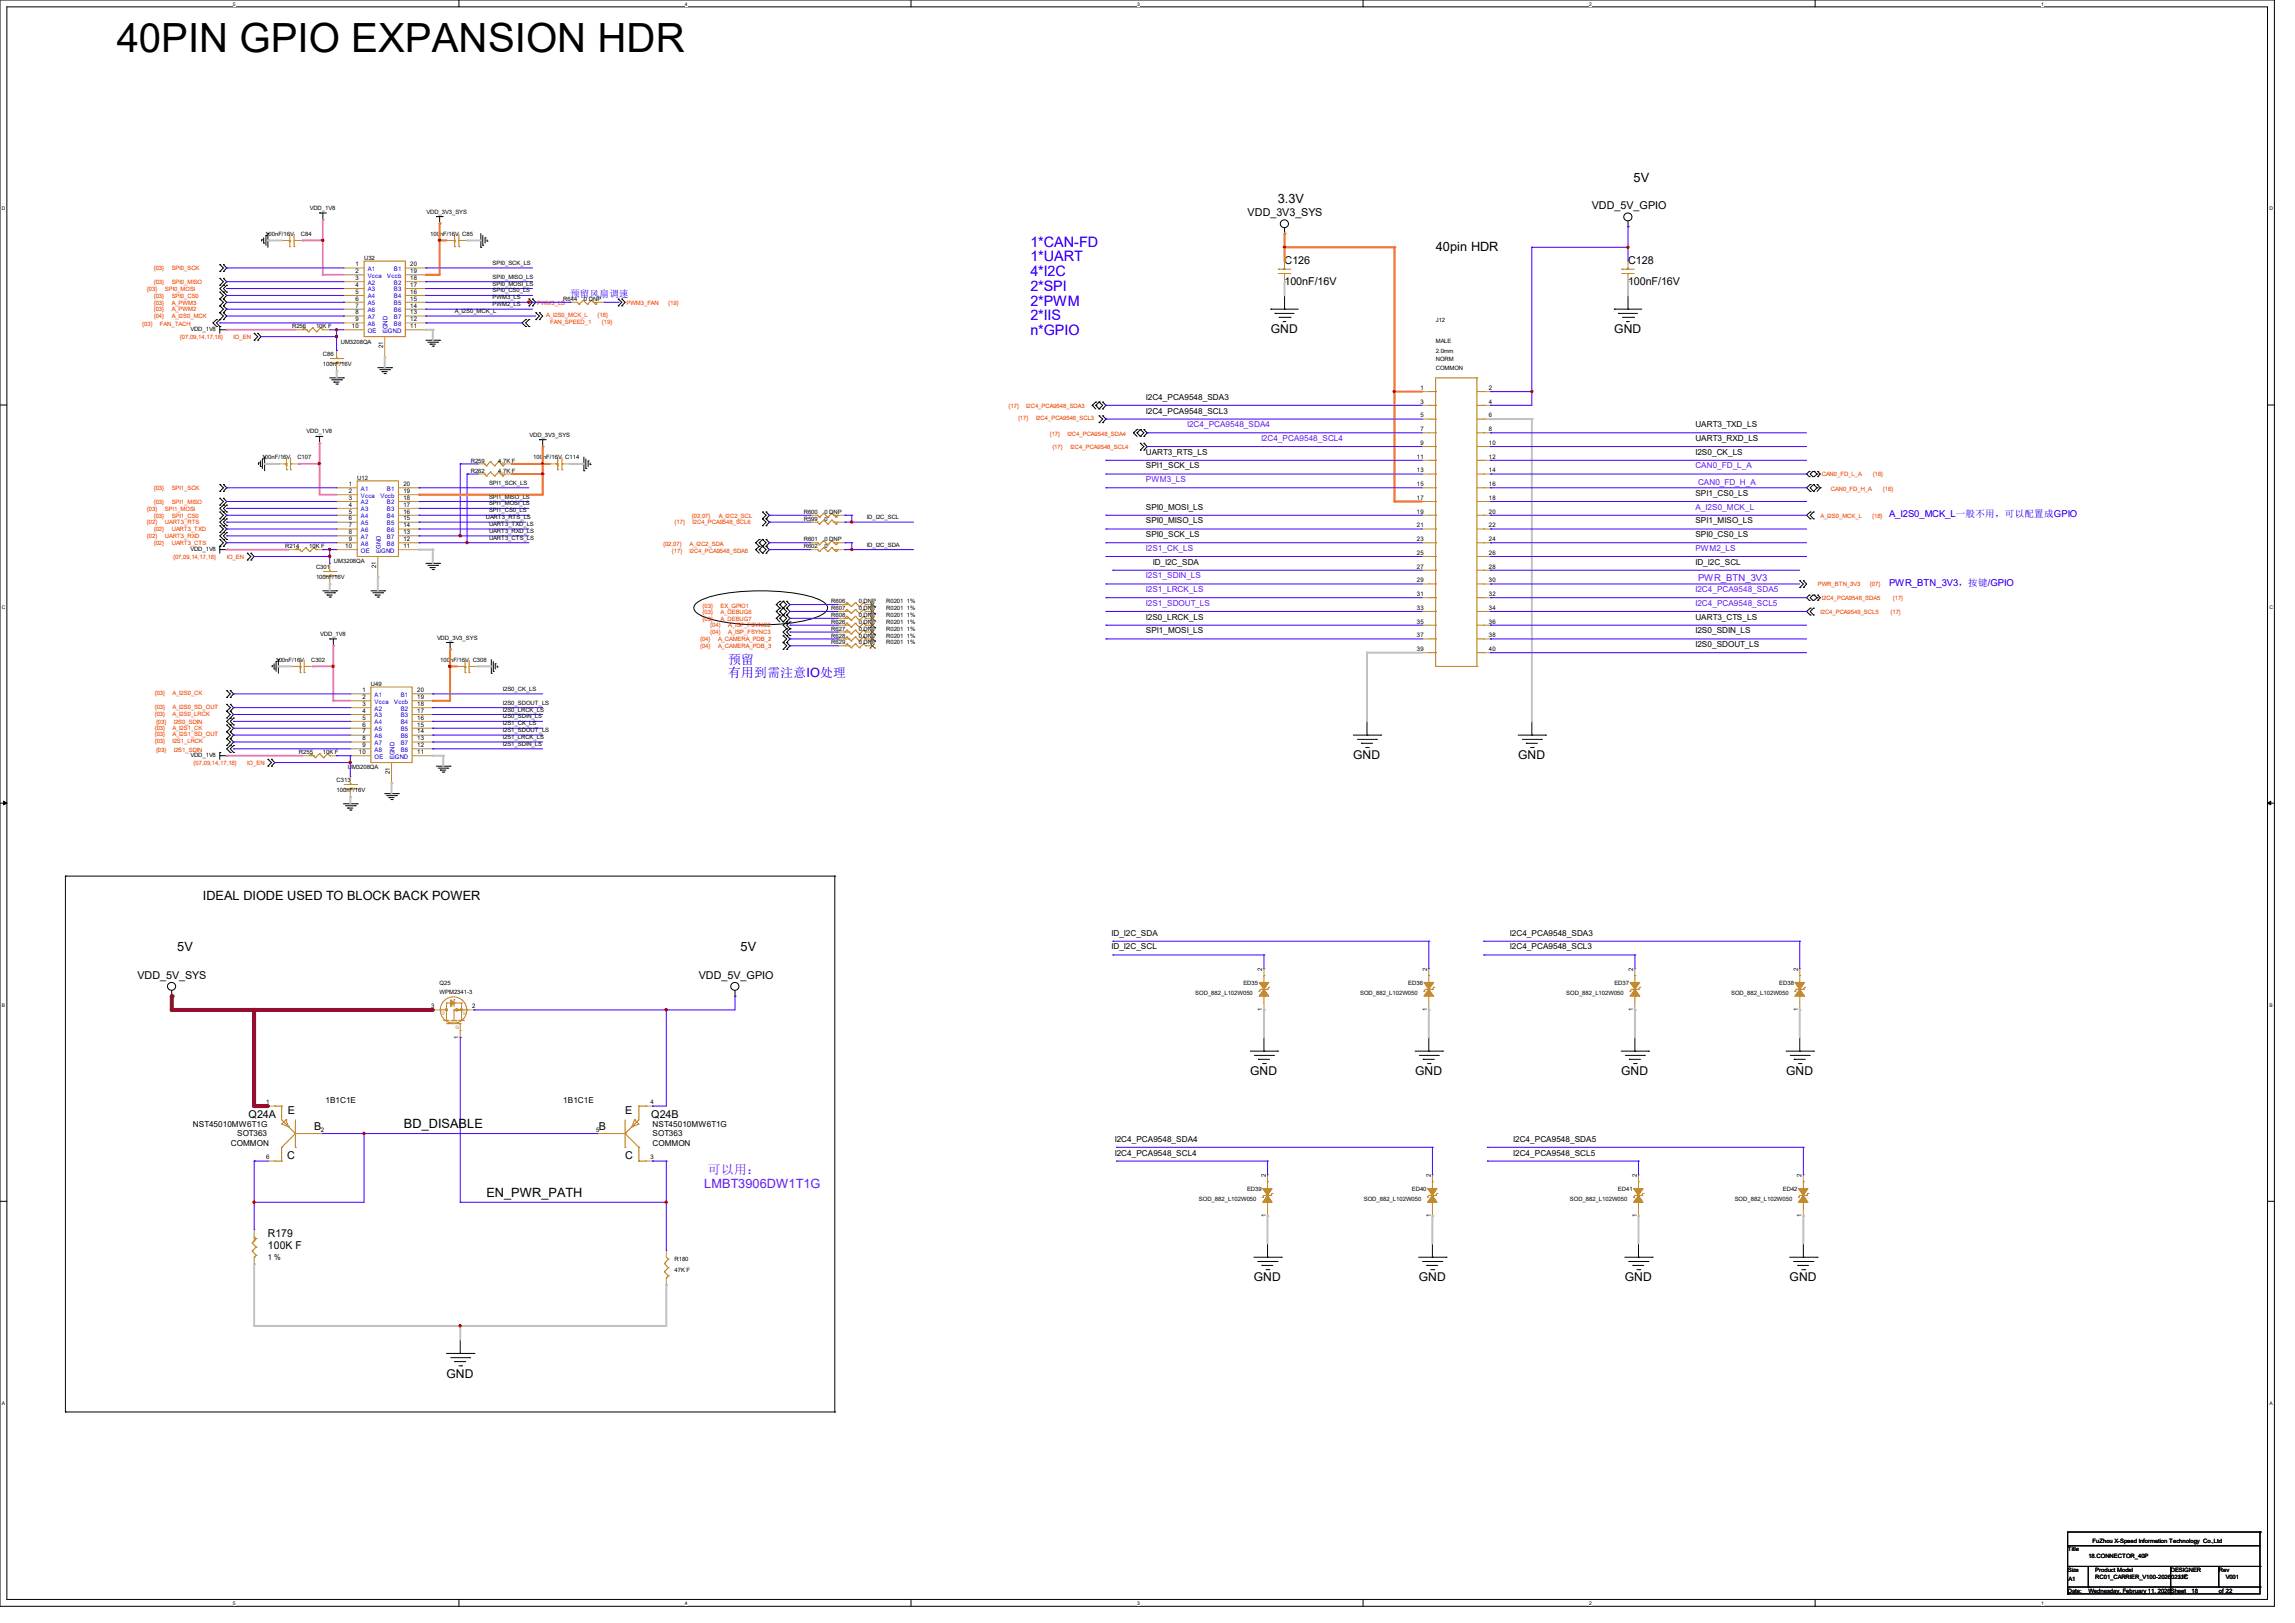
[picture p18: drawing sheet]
<svg xmlns="http://www.w3.org/2000/svg" width="297mm" height="210mm" viewBox="0 0 297 210" stroke-linecap="round" stroke-linejoin="round" font-family="sans-serif">
<defs><g id="words">
<text font-size="5.2" x="15.1" y="6.8">40PIN GPIO EXPANSION HDR</text>
<g font-size="1.9" fill="#00f">
<text x="133.3" y="31.9">1*CAN-FD</text>
<text x="133.3" y="33.8">1*UART</text>
<text x="133.3" y="35.7">4*I2C</text>
<text x="133.3" y="37.6">2*SPI</text>
<text x="133.3" y="39.5">2*PWM</text>
<text x="133.3" y="41.4">2*IIS</text>
<text x="133.3" y="43.3">n*GPIO</text>
</g>
<g font-size="1.7">
<text x="211.4" y="23.5">5V</text>
<text x="165.4" y="26.2">3.3V</text>
<text x="185.8" y="32.4">40pin HDR</text>
<text x="26.2" y="116.4">IDEAL DIODE USED TO BLOCK BACK POWER</text>
<text x="22.9" y="123.1">5V</text>
<text x="95.8" y="123.1">5V</text>
<text x="52.3" y="146">BD_DISABLE</text>
<text x="62.9" y="154.9">EN_PWR_PATH</text>
</g>
<g font-size="1.7" fill="#00f">
<text x="94.2" y="85.9">预留</text>
<text x="94.2" y="87.6">有用到需注意IO处理</text>
</g>
<g font-size="1.7" fill="#8000ff">
<text x="91.1" y="153.7">LMBT3906DW1T1G</text>
<text x="91.6" y="152">可以用：</text>
</g>
<g font-size="1.6">
<text x="164.5" y="43.1">GND</text>
<text x="208.9" y="43.1">GND</text>
<text x="175.1" y="98.3">GND</text>
<text x="196.5" y="98.3">GND</text>
<text x="161.8" y="139.1">GND</text>
<text x="183.1" y="139.1">GND</text>
<text x="209.8" y="139.1">GND</text>
<text x="231.1" y="139.1">GND</text>
<text x="162.3" y="165.8">GND</text>
<text x="183.6" y="165.8">GND</text>
<text x="210.3" y="165.8">GND</text>
<text x="231.6" y="165.8">GND</text>
<text x="57.8" y="178.3">GND</text>
</g>
<g font-size="1.4">
<text x="161.5" y="28">VDD_3V3_SYS</text>
<text x="206" y="27.1">VDD_5V_GPIO</text>
<text x="166.2" y="34.2">C126</text>
<text x="210.7" y="34.2">C128</text>
<text x="166.2" y="36.9">100nF/16V</text>
<text x="210.7" y="36.9">100nF/16V</text>
<text x="17.8" y="126.7">VDD_5V_SYS</text>
<text x="90.4" y="126.7">VDD_5V_GPIO</text>
<text x="32.2" y="144.6">Q24A</text>
<text x="37.2" y="149.9">C</text>
<text x="37.3" y="144.1">E</text>
<text x="40.6" y="146.2">B</text>
<text x="77.5" y="146.2">B</text>
<text x="80.9" y="144.1">E</text>
<text x="80.9" y="149.9">C</text>
<text x="84.3" y="144.6">Q24B</text>
<text x="34.7" y="160.1">R179</text>
<text x="34.7" y="161.7">100K F</text>
</g>
<g font-size="1.2" fill="#00f">
<text x="73.8" y="38.5">预留风扇调速</text>
<text x="244.5" y="66.9">A_I2S0_MCK_L一般不用，可以配置成GPIO</text>
<text x="244.5" y="75.8">PWR_BTN_3V3，按键/GPIO</text>
</g>
<text font-size="1.2" fill="#8000ff" x="219.8" y="75.2">PWR_BTN_3V3</text>
<g font-size="1.1">
<text x="148.3" y="51.7">I2C4_PCA9548_SDA3</text>
<text x="148.3" y="53.5">I2C4_PCA9548_SCL3</text>
<text x="148.3" y="58.8">UART3_RTS_LS</text>
<text x="219.4" y="55.3">UART3_TXD_LS</text>
<text x="219.4" y="57.1">UART3_RXD_LS</text>
<text x="219.4" y="58.8">I2S0_CK_LS</text>
<text x="148.3" y="60.6">SPI1_SCK_LS</text>
<text x="148.3" y="66">SPI0_MOSI_LS</text>
<text x="219.4" y="64.2">SPI1_CS0_LS</text>
<text x="148.3" y="67.7">SPI0_MISO_LS</text>
<text x="148.3" y="69.5">SPI0_SCK_LS</text>
<text x="219.4" y="67.7">SPI1_MISO_LS</text>
<text x="219.4" y="69.5">SPI0_CS0_LS</text>
<text x="149.2" y="73.1">ID_I2C_SDA</text>
<text x="219.4" y="73.1">ID_I2C_SCL</text>
<text x="148.3" y="80.2">I2S0_LRCK_LS</text>
<text x="148.3" y="82">SPI1_MOSI_LS</text>
<text x="219.4" y="80.2">UART3_CTS_LS</text>
<text x="219.4" y="82">I2S0_SDIN_LS</text>
<text x="219.4" y="83.7">I2S0_SDOUT_LS</text>
<text x="143.8" y="121.1">ID_I2C_SDA</text>
<text x="143.8" y="122.9">ID_I2C_SCL</text>
<text x="195.4" y="121.1">I2C4_PCA9548_SDA3</text>
<text x="195.4" y="122.9">I2C4_PCA9548_SCL3</text>
<text x="42.1" y="142.8">1B1C1E</text>
<text x="72.9" y="142.8">1B1C1E</text>
<text x="25" y="145.8">NST45010MW6T1G</text>
<text x="29.9" y="148.3">COMMON</text>
<text x="30.7" y="147">SOT363</text>
<text x="84.5" y="145.8">NST45010MW6T1G</text>
<text x="84.5" y="147">SOT363</text>
<text x="84.5" y="148.3">COMMON</text>
<text x="144.3" y="147.7">I2C4_PCA9548_SDA4</text>
<text x="144.3" y="149.5">I2C4_PCA9548_SCL4</text>
<text x="195.8" y="147.7">I2C4_PCA9548_SDA5</text>
<text x="195.8" y="149.5">I2C4_PCA9548_SCL5</text>
<text x="34.7" y="163">1 %</text>
</g>
<g font-size="1.1" fill="#8000ff">
<text x="153.6" y="55.3">I2C4_PCA9548_SDA4</text>
<text x="163.2" y="57.1">I2C4_PCA9548_SCL4</text>
<text x="148.3" y="62.4">PWM3_LS</text>
<text x="219.4" y="60.6">CAN0_FD_L_A</text>
<text x="219.4" y="66">A_I2S0_MCK_L</text>
<text x="219.8" y="62.7">CAN0_FD_H_A</text>
<text x="148.3" y="71.3">I2S1_CK_LS</text>
<text x="219.4" y="71.3">PWM2_LS</text>
<text x="148.3" y="74.8">I2S1_SDIN_LS</text>
<text x="148.3" y="76.6">I2S1_LRCK_LS</text>
<text x="219.4" y="76.6">I2C4_PCA9548_SDA5</text>
<text x="148.3" y="78.4">I2S1_SDOUT_LS</text>
<text x="219.4" y="78.4">I2C4_PCA9548_SCL5</text>
</g>
<g font-size=".8">
<text x="40.1" y="27.2">VDD_1V8</text>
<text x="55.2" y="27.6">VDD_3V3_SYS</text>
<text x="34.3" y="30.5">100nF/16V</text>
<text x="38.9" y="30.5">C84</text>
<text x="46" y="34.5">1</text>
<text x="46" y="35.3">2</text>
<text x="47.1" y="33.6">U32</text>
<text x="53.1" y="34.5">20</text>
<text x="53.1" y="35.3">19</text>
<text x="55.7" y="30.5">100nF/16V C85</text>
<text x="63.8" y="34.3">SPI0_SCK_LS</text>
<text x="46" y="36.2">3</text>
<text x="46" y="37.1">4</text>
<text x="46" y="38">5</text>
<text x="46" y="38.9">6</text>
<text x="46" y="39.8">7</text>
<text x="46" y="40.7">8</text>
<text x="46" y="41.6">9</text>
<text x="53.1" y="36.2">18</text>
<text x="53.1" y="37.1">17</text>
<text x="53.1" y="38">16</text>
<text x="53.1" y="38.9">15</text>
<text x="53.1" y="39.8">14</text>
<text x="53.1" y="40.7">13</text>
<text x="53.1" y="41.6">12</text>
<text x="58.8" y="40.5">A_I2S0_MCK_L</text>
<text x="63.8" y="36.1">SPI0_MISO_LS</text>
<text x="63.8" y="37">SPI0_MOSI_LS</text>
<text x="63.8" y="37.8">SPI0_CS0_LS</text>
<text x="63.8" y="38.7">PWM3_LS</text>
<text x="63.8" y="39.6">PWM2_LS</text>
<text x="72.9" y="38.9">R644</text>
<text x="75.6" y="38.9">0 DNP</text>
<text x="185.8" y="41.6">J12</text>
<text x="24.6" y="42.8">VDD_1V8</text>
<text x="37.8" y="42.5">R256</text>
<text x="40.9" y="42.5">10K F</text>
<text x="41.8" y="46.1">C86</text>
<text x="41.8" y="47.4">100nF/16V</text>
<text x="44.1" y="44.4">UM3208QA</text>
<text x="45.6" y="42.5">10</text>
<text x="49.6" y="45" transform="rotate(-90 49.6 45)">21</text>
<text x="53.1" y="42.5">11</text>
<text x="185.8" y="47.9">COMMON</text>
<text x="185.8" y="44.4">MALE</text>
<text x="185.8" y="45.6">2.0mm</text>
<text x="185.8" y="46.7">NORM</text>
<text x="183.8" y="50.5">1</text>
<text x="183.8" y="52.2">3</text>
<text x="192.7" y="50.5">2</text>
<text x="192.7" y="52.2">4</text>
<text x="33.9" y="59.4">100nF/16V</text>
<text x="38.5" y="59.4">C107</text>
<text x="39.7" y="56.1">VDD_1V8</text>
<text x="60.9" y="59.9">R259</text>
<text x="64.5" y="59.9">4.7K F</text>
<text x="68.5" y="56.6">VDD_3V3_SYS</text>
<text x="69" y="59.4">100nF/16V C114</text>
<text x="183.4" y="59.3">11</text>
<text x="183.8" y="54">5</text>
<text x="183.8" y="55.8">7</text>
<text x="183.8" y="57.6">9</text>
<text x="192.7" y="54">6</text>
<text x="192.7" y="55.8">8</text>
<text x="192.7" y="57.6">10</text>
<text x="192.7" y="59.3">12</text>
<text x="45.1" y="62.9">1</text>
<text x="45.1" y="63.8">2</text>
<text x="45.1" y="64.7">3</text>
<text x="45.1" y="65.6">4</text>
<text x="46.2" y="62.1">U12</text>
<text x="52.2" y="62.9">20</text>
<text x="52.2" y="63.8">19</text>
<text x="52.2" y="64.7">18</text>
<text x="52.2" y="65.6">17</text>
<text x="60.9" y="61.2">R262</text>
<text x="63.3" y="62.7">SPI1_SCK_LS</text>
<text x="63.3" y="64.5">SPI1_MISO_LS</text>
<text x="63.3" y="65.4">SPI1_MOSI_LS</text>
<text x="64.5" y="61.2">4.7K F</text>
<text x="183.4" y="61.1">13</text>
<text x="183.4" y="62.9">15</text>
<text x="183.4" y="64.7">17</text>
<text x="192.7" y="61.1">14</text>
<text x="192.7" y="62.9">16</text>
<text x="192.7" y="64.7">18</text>
<text x="24.6" y="71.3">VDD_1V8</text>
<text x="36.9" y="71">R214</text>
<text x="40" y="71">10K F</text>
<text x="44.7" y="70.9">10</text>
<text x="45.1" y="66.5">5</text>
<text x="45.1" y="67.3">6</text>
<text x="45.1" y="68.2">7</text>
<text x="45.1" y="69.1">8</text>
<text x="45.1" y="70">9</text>
<text x="52.2" y="66.5">16</text>
<text x="52.2" y="67.3">15</text>
<text x="52.2" y="68.2">14</text>
<text x="52.2" y="69.1">13</text>
<text x="52.2" y="70">12</text>
<text x="52.2" y="70.9">11</text>
<text x="62.9" y="67.2">UART3_RTS_LS</text>
<text x="63.3" y="69">UART3_RXD_LS</text>
<text x="63.3" y="69.8">UART3_CTS_LS</text>
<text x="63.3" y="66.3">SPI1_CS0_LS</text>
<text x="63.3" y="68.1">UART3_TXD_LS</text>
<text x="104" y="70.1">R601</text>
<text x="104" y="66.5">R600</text>
<text x="104" y="67.4">R599</text>
<text x="104" y="71">R602</text>
<text x="106.7" y="70.1">0 DNP</text>
<text x="106.7" y="66.5">0 DNP</text>
<text x="106.7" y="67.4">0</text>
<text x="106.7" y="71">0</text>
<text x="112.2" y="67.2">ID_I2C_SCL</text>
<text x="112.2" y="70.7">ID_I2C_SDA</text>
<text x="183.4" y="66.5">19</text>
<text x="183.4" y="68.2">21</text>
<text x="183.4" y="70">23</text>
<text x="183.4" y="71.8">25</text>
<text x="192.7" y="66.5">20</text>
<text x="192.7" y="68.2">22</text>
<text x="192.7" y="70">24</text>
<text x="192.7" y="71.8">26</text>
<text x="40.9" y="73.6">C301</text>
<text x="40.9" y="75">100nF/16V</text>
<text x="43.2" y="72.9">UM3208QA</text>
<text x="48.7" y="73.5" transform="rotate(-90 48.7 73.5)">21</text>
<text x="183.4" y="73.6">27</text>
<text x="183.4" y="75.4">29</text>
<text x="183.4" y="77.1">31</text>
<text x="192.7" y="73.6">28</text>
<text x="192.7" y="75.4">30</text>
<text x="192.7" y="77.1">32</text>
<text x="41.4" y="82.3">VDD_1V8</text>
<text x="56.6" y="82.8">VDD_3V3_SYS</text>
<text x="107.6" y="80.7">R626</text>
<text x="107.6" y="81.6">R627</text>
<text x="107.6" y="78.1">R606</text>
<text x="107.6" y="82.5">R628</text>
<text x="107.6" y="79">R607</text>
<text x="107.6" y="83.4">R629</text>
<text x="107.6" y="79.8">R608</text>
<text x="111.1" y="80.7">0 DNP</text>
<text x="111.1" y="81.6">0 DNP</text>
<text x="111.1" y="78.1">0 DNP</text>
<text x="111.1" y="82.5">0 DNP</text>
<text x="111.1" y="79">0 DNP</text>
<text x="111.1" y="83.4">0 DNP</text>
<text x="111.1" y="79.8">0 DNP</text>
<text x="114.7" y="80.7">R0201 1%</text>
<text x="114.7" y="81.6">R0201 1%</text>
<text x="114.7" y="78.1">R0201 1%</text>
<text x="114.7" y="82.5">R0201 1%</text>
<text x="114.7" y="79">R0201 1%</text>
<text x="114.7" y="83.4">R0201 1%</text>
<text x="114.7" y="79.8">R0201 1%</text>
<text x="183.4" y="78.9">33</text>
<text x="183.4" y="80.7">35</text>
<text x="183.4" y="82.5">37</text>
<text x="192.7" y="78.9">34</text>
<text x="192.7" y="80.7">36</text>
<text x="192.7" y="82.5">38</text>
<text x="35.6" y="85.6">100nF/16V</text>
<text x="40.3" y="85.6">C302</text>
<text x="46.9" y="89.6">1</text>
<text x="48" y="88.7">U49</text>
<text x="54" y="89.6">20</text>
<text x="57" y="85.6">100nF/16V C308</text>
<text x="65.1" y="89.4">I2S0_CK_LS</text>
<text x="183.4" y="84.2">39</text>
<text x="192.7" y="84.2">40</text>
<text x="46.9" y="90.5">2</text>
<text x="46.9" y="91.4">3</text>
<text x="46.9" y="92.2">4</text>
<text x="46.9" y="93.1">5</text>
<text x="46.9" y="94">6</text>
<text x="46.9" y="94.9">7</text>
<text x="46.9" y="95.8">8</text>
<text x="54" y="90.5">19</text>
<text x="54" y="91.4">18</text>
<text x="54" y="92.2">17</text>
<text x="54" y="93.1">16</text>
<text x="54" y="94">15</text>
<text x="54" y="94.9">14</text>
<text x="54" y="95.8">13</text>
<text x="65.1" y="91.2">I2S0_SDOUT_LS</text>
<text x="65.1" y="92.1">I2S0_LRCK_LS</text>
<text x="65.1" y="93">I2S0_SDIN_LS</text>
<text x="65.1" y="93.9">I2S1_CK_LS</text>
<text x="65.1" y="94.7">I2S1_SDOUT_LS</text>
<text x="65.1" y="95.6">I2S1_LRCK_LS</text>
<text x="24.6" y="98">VDD_1V8</text>
<text x="38.7" y="97.6">R255</text>
<text x="41.8" y="97.6">10K F</text>
<text x="43.6" y="101.2">C313</text>
<text x="45" y="99.6">UM3208QA</text>
<text x="46.4" y="97.6">10</text>
<text x="46.9" y="96.7">9</text>
<text x="50.5" y="100.2" transform="rotate(-90 50.5 100.2)">21</text>
<text x="54" y="96.7">12</text>
<text x="54" y="97.6">11</text>
<text x="65.1" y="96.5">I2S1_SDIN_LS</text>
<text x="43.6" y="102.5">100nF/16V</text>
<text x="163.4" y="125.6" transform="rotate(-90 163.4 125.6)">2</text>
<text x="184.7" y="125.6" transform="rotate(-90 184.7 125.6)">2</text>
<text x="211.4" y="125.6" transform="rotate(-90 211.4 125.6)">2</text>
<text x="232.7" y="125.6" transform="rotate(-90 232.7 125.6)">2</text>
<text x="55.8" y="130.5">3</text>
<text x="56.9" y="127.5">Q25</text>
<text x="56.9" y="128.6">WPM2341-3</text>
<text x="61.1" y="130.5">2</text>
<text x="154.7" y="128.7">SOD_882_L102W050</text>
<text x="160.9" y="127.4">ED35</text>
<text x="163.4" y="130.9" transform="rotate(-90 163.4 130.9)">1</text>
<text x="176" y="128.7">SOD_882_L102W050</text>
<text x="182.3" y="127.4">ED36</text>
<text x="184.7" y="130.9" transform="rotate(-90 184.7 130.9)">1</text>
<text x="202.7" y="128.7">SOD_882_L102W050</text>
<text x="208.9" y="127.4">ED37</text>
<text x="211.4" y="130.9" transform="rotate(-90 211.4 130.9)">1</text>
<text x="224" y="128.7">SOD_882_L102W050</text>
<text x="230.3" y="127.4">ED38</text>
<text x="232.7" y="130.9" transform="rotate(-90 232.7 130.9)">1</text>
<text x="59.3" y="134.4" transform="rotate(-90 59.3 134.4)">1</text>
<text x="34.5" y="142.9">1</text>
<text x="84.2" y="142.9">4</text>
<text x="41.5" y="146.5">2</text>
<text x="77.1" y="146.5">5</text>
<text x="34.5" y="150">6</text>
<text x="84.2" y="150">3</text>
<text x="155.2" y="155.4">SOD_882_L102W050</text>
<text x="161.4" y="154.1">ED39</text>
<text x="163.8" y="152.3" transform="rotate(-90 163.8 152.3)">2</text>
<text x="176.5" y="155.4">SOD_882_L102W050</text>
<text x="182.7" y="154.1">ED40</text>
<text x="185.2" y="152.3" transform="rotate(-90 185.2 152.3)">2</text>
<text x="203.2" y="155.4">SOD_882_L102W050</text>
<text x="209.4" y="154.1">ED41</text>
<text x="211.8" y="152.3" transform="rotate(-90 211.8 152.3)">2</text>
<text x="224.5" y="155.4">SOD_882_L102W050</text>
<text x="230.7" y="154.1">ED42</text>
<text x="233.2" y="152.3" transform="rotate(-90 233.2 152.3)">2</text>
<text x="163.8" y="157.5" transform="rotate(-90 163.8 157.5)">1</text>
<text x="185.2" y="157.5" transform="rotate(-90 185.2 157.5)">1</text>
<text x="211.8" y="157.5" transform="rotate(-90 211.8 157.5)">1</text>
<text x="233.2" y="157.5" transform="rotate(-90 233.2 157.5)">1</text>
<text x="87.3" y="163.2">R180</text>
<text x="87.3" y="164.6">47K F</text>
<text x="267.6" y="200.7">Title</text>
<text x="267.6" y="203.4">Size</text>
<text x="270.3" y="201.6">18.CONNECTOR_40P</text>
<text x="270.8" y="199.6">FuZhou X-Speed Information Technology Co.,Ltd</text>
<text x="271.2" y="203.4">Product Model</text>
<text x="280.9" y="203.4">DESIGNER</text>
<text x="287.2" y="203.4">Rev</text>
<text x="267.6" y="206.1">Date:</text>
<text x="267.7" y="204.6">A1</text>
<text x="270.3" y="206.1">Wednesday, February 11, 2026Sheet</text>
<text x="271.2" y="204.3">RC01_CARRIER_V100-20260211C</text>
<text x="281.8" y="204.3">JJF</text>
<text x="283.6" y="206.1">18</text>
<text x="287.2" y="206.1">of 22</text>
<text x="288" y="204.3">V001</text>
</g>
<g font-size=".8" fill="#f00">
<text x="19.9" y="35">{03}</text>
<text x="22.2" y="35">SPI0_SCK</text>
<text x="19" y="37.6">{03}</text>
<text x="19.9" y="36.7">{03}</text>
<text x="19.9" y="38.5">{03}</text>
<text x="19.9" y="39.4">{03}</text>
<text x="19.9" y="40.3">{03}</text>
<text x="19.9" y="41.2">{04}</text>
<text x="21.3" y="37.6">SPI0_MOSI</text>
<text x="22.2" y="36.7">SPI0_MISO</text>
<text x="22.2" y="38.5">SPI0_CS0</text>
<text x="22.2" y="39.4">A_PWM3</text>
<text x="22.2" y="40.3">A_PWM2</text>
<text x="22.2" y="41.2">A_I2S0_MCK</text>
<text x="69.5" y="39.4">PWM3_LS</text>
<text x="70.7" y="41">A_I2S0_MCK_L</text>
<text x="71.2" y="42">FAN_SPEED_1</text>
<text x="77.3" y="41">{18}</text>
<text x="77.9" y="42">{19}</text>
<text x="81.1" y="39.4">PWM3_FAN</text>
<text x="86.5" y="39.4">{19}</text>
<text x="18.4" y="42.2">{03}</text>
<text x="20.7" y="42.2">FAN_TACH</text>
<text x="23.3" y="43.9">{07,09,14,17,18}</text>
<text x="30.2" y="43.9">IO_EN</text>
<text x="130.5" y="52.8">{17}</text>
<text x="132.8" y="52.8">I2C4_PCA9548_SDA3</text>
<text x="131.7" y="54.4">{17}</text>
<text x="134.1" y="54.4">I2C4_PCA9548_SCL3</text>
<text x="135.9" y="56.4">{17}</text>
<text x="136.2" y="58.1">{17}</text>
<text x="138.1" y="56.4">I2C4_PCA9548_SDA4</text>
<text x="138.5" y="58.1">I2C4_PCA9548_SCL4</text>
<text x="19.9" y="63.4">{03}</text>
<text x="19.9" y="65.2">{03}</text>
<text x="22.2" y="63.4">SPI1_SCK</text>
<text x="22.2" y="65.2">SPI1_MISO</text>
<text x="235.8" y="61.6">CAN0_FD_L_A</text>
<text x="237" y="63.5">CAN0_FD_H_A</text>
<text x="242.4" y="61.6">{16}</text>
<text x="243.7" y="63.5">{16}</text>
<text x="19" y="66.1">{03}</text>
<text x="19" y="67.9">{02}</text>
<text x="19" y="69.6">{02}</text>
<text x="19.9" y="67">{03}</text>
<text x="19.9" y="68.7">{02}</text>
<text x="19.9" y="70.5">{02}</text>
<text x="21.3" y="66.1">SPI1_MOSI</text>
<text x="21.3" y="67.9">UART3_RTS</text>
<text x="21.3" y="69.6">UART3_RXD</text>
<text x="22.2" y="67">SPI1_CS0</text>
<text x="22.2" y="68.7">UART3_TXD</text>
<text x="22.2" y="70.5">UART3_CTS</text>
<text x="85.8" y="70.6">{02,07}</text>
<text x="87" y="71.5">{17}</text>
<text x="87.3" y="67.9">{17}</text>
<text x="89.2" y="70.6">A_I2C2_SDA</text>
<text x="89.2" y="71.5">I2C4_PCA9548_SDA6</text>
<text x="89.5" y="67">{02,07}</text>
<text x="89.6" y="67.9">I2C4_PCA9548_SCL6</text>
<text x="93" y="67">A_I2C2_SCL</text>
<text x="235.6" y="67">A_I2S0_MCK_L</text>
<text x="242.3" y="67">{18}</text>
<text x="22.4" y="72.3">{07,09,14,17,18}</text>
<text x="29.3" y="72.3">IO_EN</text>
<text x="235.3" y="75.9">PWR_BTN_3V3</text>
<text x="235.8" y="77.6">I2C4_PCA9548_SDA5</text>
<text x="242" y="75.9">{07}</text>
<text x="245" y="77.6">{17}</text>
<text x="90.6" y="83">{04}</text>
<text x="90.6" y="83.9">{04}</text>
<text x="90.9" y="78.6">{03}</text>
<text x="90.9" y="79.5">{03}</text>
<text x="90.9" y="80.4">{03}</text>
<text x="91.9" y="81.2">{04}</text>
<text x="91.9" y="82.1">{04}</text>
<text x="92.9" y="83">A_CAMERA_PDB_2</text>
<text x="92.9" y="83.9">A_CAMERA_PDB_3</text>
<text x="93.3" y="78.6">EX_GPIO1</text>
<text x="93.3" y="79.5">A_DEBUG6</text>
<text x="93.3" y="80.4">A_DEBUG7</text>
<text x="94.2" y="81.2">A_ISP_FSYNC2</text>
<text x="94.2" y="82.1">A_ISP_FSYNC3</text>
<text x="235.6" y="79.4">I2C4_PCA9548_SCL5</text>
<text x="244.7" y="79.4">{17}</text>
<text x="20" y="90">{03}</text>
<text x="22.3" y="90">A_I2S0_CK</text>
<text x="20" y="91.7">{03}</text>
<text x="20" y="92.6">{03}</text>
<text x="20" y="95.3">{03}</text>
<text x="20.2" y="93.7">{03}</text>
<text x="22.3" y="91.7">A_I2S0_SD_OUT</text>
<text x="22.3" y="92.6">A_I2S0_LRCK</text>
<text x="22.3" y="94.4">A_I2S1_CK</text>
<text x="22.3" y="95.3">A_I2S1_SD_OUT</text>
<text x="22.5" y="93.7">I2S0_SDIN</text>
<text x="20" y="96.2">{03}</text>
<text x="20.2" y="97.3">{03}</text>
<text x="22.3" y="96.2">I2S1_LRCK</text>
<text x="22.5" y="97.3">I2S1_SDIN</text>
<text x="25.1" y="99">{07,09,14,17,18}</text>
<text x="32" y="99">IO_EN</text>
</g>
<g font-size=".8" fill="#00c">
<text x="47.6" y="35.1">A1</text>
<text x="47.6" y="35.9">Vcca</text>
<text x="50.1" y="35.9">Vccb</text>
<text x="51" y="35.1">B1</text>
<text x="47.6" y="36.8">A2</text>
<text x="47.6" y="37.7">A3</text>
<text x="47.6" y="38.6">A4</text>
<text x="47.6" y="39.5">A5</text>
<text x="47.6" y="40.4">A6</text>
<text x="47.6" y="41.3">A7</text>
<text x="51" y="36.8">B2</text>
<text x="51" y="37.7">B3</text>
<text x="51" y="38.6">B4</text>
<text x="51" y="39.5">B5</text>
<text x="51" y="40.4">B6</text>
<text x="51" y="41.3">B7</text>
<text x="47.6" y="42.2">A8</text>
<text x="47.6" y="43.1">OE</text>
<text x="50.2" y="43.1" transform="rotate(-90 50.2 43.1)">EGND</text>
<text x="50.2" y="43.1">GND</text>
<text x="51" y="42.2">B8</text>
<text x="46.7" y="63.5">A1</text>
<text x="46.7" y="64.4">Vcca</text>
<text x="46.7" y="65.3">A2</text>
<text x="49.2" y="64.4">Vccb</text>
<text x="50.1" y="63.5">B1</text>
<text x="50.1" y="65.3">B2</text>
<text x="46.7" y="66.2">A3</text>
<text x="46.7" y="67.1">A4</text>
<text x="46.7" y="67.9">A5</text>
<text x="46.7" y="68.8">A6</text>
<text x="46.7" y="69.7">A7</text>
<text x="46.7" y="70.6">A8</text>
<text x="46.7" y="71.5">OE</text>
<text x="49.3" y="71.5" transform="rotate(-90 49.3 71.5)">EGND</text>
<text x="49.3" y="71.5">GND</text>
<text x="50.1" y="66.2">B3</text>
<text x="50.1" y="67.1">B4</text>
<text x="50.1" y="67.9">B5</text>
<text x="50.1" y="68.8">B6</text>
<text x="50.1" y="69.7">B7</text>
<text x="50.1" y="70.6">B8</text>
<text x="48.5" y="90.2">A1</text>
<text x="48.5" y="91.1">Vcca</text>
<text x="48.5" y="91.9">A2</text>
<text x="48.5" y="92.8">A3</text>
<text x="48.5" y="93.7">A4</text>
<text x="48.5" y="94.6">A5</text>
<text x="48.5" y="95.5">A6</text>
<text x="51" y="91.1">Vccb</text>
<text x="51.9" y="90.2">B1</text>
<text x="51.9" y="91.9">B2</text>
<text x="51.9" y="92.8">B3</text>
<text x="51.9" y="93.7">B4</text>
<text x="51.9" y="94.6">B5</text>
<text x="51.9" y="95.5">B6</text>
<text x="48.5" y="96.4">A7</text>
<text x="48.5" y="97.3">A8</text>
<text x="48.5" y="98.2">OE</text>
<text x="51.1" y="98.2" transform="rotate(-90 51.1 98.2)">EGND</text>
<text x="51.1" y="98.2">GND</text>
<text x="51.9" y="96.4">B7</text>
<text x="51.9" y="97.3">B8</text>
</g>
<g font-size=".6">
<text x="30.1" y=".7">5</text>
<text x="88.6" y=".7">4</text>
<text x="147.2" y=".7">3</text>
<text x="205.7" y=".7">2</text>
<text x="264.2" y=".7">1</text>
<text x=".3" y="27.2">D</text>
<text x="293.7" y="27.2">D</text>
<text x=".3" y="78.7">C</text>
<text x="293.7" y="78.7">C</text>
<text x=".3" y="130.3">B</text>
<text x="293.7" y="130.3">B</text>
<text x=".3" y="181.8">A</text>
<text x="293.7" y="181.8">A</text>
<text x="30.1" y="207.7">5</text>
<text x="88.6" y="207.7">4</text>
<text x="147.2" y="207.7">3</text>
<text x="205.7" y="207.7">2</text>
<text x="264.2" y="207.7">1</text>
</g>
<g font-size=".6" fill="#cc8006">
<text x="57.1" y="131.3">D</text>
<text x="59.9" y="131.3">S</text>
<text x="58.9" y="133.1">G</text>
</g>
<text font-size=".3" fill="#cc8006" x="58.1" y="132.4">P-MOS</text>
</g></defs>
<path d="M0 0h294.3v207.9h-294.3zM.9 .9h292.6v206.1h-292.6z" fill="none" stroke="#000" stroke-width=".13"/>
<g fill="#fff">
<path d="M30.1 .1h.4v.7h-.4z"/>
<path d="M30.1 207.1h.4v.7h-.4z"/>
</g>
<path d="M59.4 0v.9M59.4 207v.9" fill="none" stroke="#000" stroke-width=".13"/>
<g fill="#fff">
<path d="M88.6 .1h.4v.7h-.4z"/>
<path d="M88.6 207.1h.4v.7h-.4z"/>
</g>
<path d="M117.9 0v.9M117.9 207v.9" fill="none" stroke="#000" stroke-width=".13"/>
<g fill="#fff">
<path d="M147.2 .1h.3v.7h-.3z"/>
<path d="M147.2 207.1h.3v.7h-.3z"/>
</g>
<path d="M176.4 0v.9M176.4 207v.9" fill="none" stroke="#000" stroke-width=".13"/>
<g fill="#fff">
<path d="M205.7 .1h.3v.7h-.3z"/>
<path d="M205.7 207.1h.3v.7h-.3z"/>
</g>
<path d="M234.9 0v.9M234.9 207v.9" fill="none" stroke="#000" stroke-width=".13"/>
<g fill="#fff">
<path d="M264.2 .1h.3v.7h-.3z"/>
<path d="M264.2 207.1h.3v.7h-.3z"/>
<path d="M.3 26.6h.4v.7h-.4z"/>
<path d="M293.7 26.6h.5v.7h-.5z"/>
<path d="M.3 78.1h.4v.8h-.4z"/>
<path d="M293.7 78.1h.5v.8h-.5z"/>
</g>
<path d="M0 52.4h.9M293.5 52.4h.8" fill="none" stroke="#000" stroke-width=".13"/>
<g fill="#fff">
<path d="M.3 129.7h.4v.7h-.4z"/>
<path d="M293.7 129.7h.4v.7h-.4z"/>
</g>
<path d="M0 103.9h.9M293.5 103.9h.8" fill="none" stroke="#000" stroke-width=".13"/>
<path d="M.5 103.7l.4 .2-.4 .2zM293.5 103.9l.4-.2v.4z" fill="#000" stroke="#000" stroke-width=".13"/>
<g fill="#fff">
<path d="M.3 181.2h.3v.7h-.3z"/>
<path d="M293.7 181.2h.4v.7h-.4z"/>
</g>
<g fill="none" stroke="#000" stroke-width=".13">
<path d="M28.4 35.1h.1M28.4 34.2h.1M28.4 36.9h.1M28.4 36h.1M28.4 38.7h.1M28.4 37.8h.1M28.4 39.6h.1M28.4 34.2l.5 .5-.5 .4M28.4 36l.5 .4-.5 .5M28.4 37.8l.5 .4-.5 .5M28.4 38.7l.5 .4-.5 .5M28.4 39.6l.5 .4-.5 .5"/>
<path d="M28.9 34.2h.1M28.9 35.1h.1M28.9 36h.1M28.9 36.9h.1M28.9 37.8h.1M28.9 38.7h.1M28.9 39.6h.1M28.9 34.2l.4 .5-.4 .4M28.9 36l.4 .4-.4 .5M28.9 36.9l-.5 .4 .9 .9-.4 .5M28.9 38.7l.4 .4-.4 .5M28.9 39.6l.4 .4-.4 .5"/>
<path d="M29.3 36.9h.1M29.3 37.8h.1M29.3 36.9l-.4 .4 .4 .5M33.9 31h.1M33.9 31v.2M34.1 31.5h.1M34.1 30.8v.7M34.4 30.5h.1M34.4 30.5v1.2M34.7 30.2h.1M34.7 30.2v1.8M41.4 27.6h.1"/>
<path d="M41.4 27.6h.8M41.8 28.4h.1M41.8 27.6v.8M56.5 28h.1M56.5 28h.9M56.9 28.9h.1M56.9 28v.9M62.2 32h.1M62.2 30.2v1.8M62.5 31.7h.1M62.5 30.5v1.2M62.8 30.8h.1"/>
<path d="M62.8 30.8v.7M63 31.2h.1M63 31v.2M68.5 38.7h.1M68.5 39.6h.1M68.5 38.7l.4 .4-.4 .5M68.9 38.7h.1M68.9 39.6h.1M68.9 38.7l.4 .4-.4 .5M80 38.7h.1M80 39.6h.1M80 38.7l.5 .4-.5 .5"/>
<path d="M80.5 38.7h.1M80.5 39.6h.1M80.5 38.7l.4 .4-.4 .5M166.2 30.2h.1M166.2 29.5v.7M166.2 38.2v1.8M210.7 29.3h.1M210.7 28.6v.7M210.7 38.2v1.8M28 41.4h.1M28 42.2h.1M28 41.4l-.4 .4 .4 .4"/>
<path d="M28.4 42.2h.1M28.4 40.5h.1M28.4 41.4h.1M28.4 42.7h.9M28.4 42.2v.9M28.4 40.5l.5 .4-.9 .9 .4 .4M28.9 40.5h.1M28.9 41.4h.1M28.9 40.5l.4 .4-.4 .5M29.3 42.7h.1M32.9 44h.1M32.9 43.1h.1"/>
<path d="M32.9 43.1l.5 .5-.5 .4M33.4 43.1h.1M33.4 44h.1M33.4 43.1l.4 .5-.4 .4M33.4 59.9h.1M33.4 59.9v.2M33.7 59.6v.8M34 59.4h.1M34 59.4v1.2M34.2 59.1h.1M34.2 59.1v1.8M40.9 56.5h.1"/>
<path d="M40.9 56.5h.9M41.4 57.4h.1M41.4 56.5v.9M42.7 48.9h1.7M42.9 49.1h1.3M43.2 49.4h.1M43.2 49.4h.7M43.5 49.7h.1M43.6 49.7h.1M44.2 49.1h.1M44.4 48.9h.1M48.9 47.6h1.8"/>
<path d="M49.1 47.8h1.3M49.4 48.1h.1M49.4 48.1h.7M49.7 48.3h.2M49.9 48.3h.1M50.4 47.8h.1M50.7 47.6h.1M55.1 44h1.8M55.4 44.3h1.2M55.7 44.5h.1M55.7 44.5h.6M55.9 44.8h.2"/>
<path d="M56.1 44.8h.1M56.6 44.3h.1M56.9 44h.1M68 42.2h.1M68 41.4h.1M68 41.4l-.4 .4 .4 .4M68.5 41.4h.1M68.5 42.2h.1M68.5 41.4l-.5 .4 .5 .4M69.3 40.5h.1M69.3 41.4h.1M69.3 40.5l.5 .4-.5 .5"/>
<path d="M69.8 56.9h.1M69.8 40.5h.1M69.8 41.4h.1M69.8 56.9h.9M69.8 40.5l.4 .4-.4 .5M70.2 57.8h.1M70.2 56.9v.9M75.6 59.1v1.8M75.8 59.4v1.2M76.1 59.6h.1M76.1 59.6v.8M76.4 59.9v.2"/>
<path d="M141.4 52.5h.1M141.4 52.5l.4 .4M141.8 52h.1M141.8 52.5h.1M141.8 52l-.4 .5M141.8 52.5l.4 .4M142.2 52h.1M142.2 52.9h.1M142.2 53.8h.1M142.2 54.7h.1M142.2 52l-.4 .5M142.2 52l.5 .5-.5 .4"/>
<path d="M142.2 53.8l.5 .4-.5 .5M142.7 52h.1M142.7 52.9h.1M142.7 54.7h.1M142.7 53.8h.1M142.7 53.8l.4 .4-.4 .5M142.7 52l.4 .5-.4 .4M146.7 56h.1M146.7 56l.5 .5M147.2 55.6h.1M147.2 56h.1M147.2 55.6l-.5 .4"/>
<path d="M147.2 56l.4 .5M147.6 55.6h.1M147.6 56.5h.1M147.6 58.3h.1M147.6 57.4h.1M147.6 55.6l-.4 .4M147.6 55.6l.4 .4-.4 .5M147.6 57.4l.4 .4-.4 .5M148 55.6h.1M148 56.5h.1M148 57.4h.1M148 58.3h.1"/>
<path d="M148 55.6l.5 .4-.5 .5M148 57.4l.5 .4-.5 .5M164.5 40h.1M164.5 40h3.5M165 40.6h.1M165 40.6h2.5M165.5 41.1h1.5M166.1 41.6h.1M166.1 41.6h.3M166.2 40h.1M167 41.1h.1M208.9 40h.1"/>
<path d="M208.9 40h3.6M209.5 40.6h.1M209.5 40.6h2.4M210 41.1h1.4M210.5 41.6h.1M210.5 41.6h.4M210.7 40h.1M211.4 41.1h.1M28.4 70.7h.1M28.4 63.6h.1M28.4 62.7h.1M28.4 65.4h.1"/>
<path d="M28.4 64.5h.1M28.4 67.1h.1M28.4 66.3h.1M28.4 68.9h.1M28.4 68h.1M28.4 69.8h.1M28.4 70.7v.9M28.4 71.1h.9M28.4 62.7l.5 .4-.5 .5M28.4 64.5l.5 .4-.5 .5M28.4 66.3l.5 .4-.5 .4M28.4 68l.5 .5-.5 .4"/>
<path d="M28.4 69.8l.5 .4-.5 .5M28.9 62.7h.1M28.9 63.6h.1M28.9 64.5h.1M28.9 65.4h.1M28.9 66.3h.1M28.9 67.1h.1M28.9 68h.1M28.9 68.9h.1M28.9 69.8h.1M28.9 70.7h.1M28.9 62.7l.4 .4-.4 .5"/>
<path d="M28.9 64.5l.4 .4-.4 .5M28.9 65.4l-.5 .4 .9 .9-.4 .4M28.9 67.1l-.5 .5 .9 .9-.4 .4M28.9 68.9l-.5 .4 .9 .9-.4 .5M29.3 71.1h.1M29.3 65.4h.1M29.3 66.3h.1M29.3 67.1h.1M29.3 68h.1M29.3 68.9h.1M29.3 69.8h.1M29.3 65.4l-.4 .4 .4 .5"/>
<path d="M29.3 67.1l-.4 .5 .4 .4M29.3 68.9l-.4 .4 .4 .5M32 72.5h.1M32 71.6h.1M32 71.6l.5 .4-.5 .5M32.5 71.6h.1M32.5 72.5h.1M32.5 71.6l.4 .4-.4 .5M33.7 60.4h.1M41.8 76.5h1.8M42 76.7h1.3M42.3 77h.1"/>
<path d="M42.3 77h.7M42.6 77.3h.2M42.8 77.3h.1M43.3 76.7h.1M43.6 76.5h.1M48 76.5h1.8M48.3 76.7h1.2M48.6 77h.1M48.6 77h.6M48.8 77.3h.2M49 77.3h.1M49.5 76.7h.1"/>
<path d="M49.8 76.5h.1M55.1 72.9h1.8M55.4 73.2h1.2M55.7 73.4h.1M55.7 73.4h.6M55.9 73.7h.2M56.1 73.7h.1M56.6 73.2h.1M56.9 72.9h.1M75.6 60.9h.1M75.8 60.6h.1M76.4 60.1h.1"/>
<path d="M90.2 78a12.2 12.2 0 0 1 5.5-1.4 26.7 26.7 0 0 1 9.7 .8l1.3 .6 .3 .3 .1 .4-.1 .3a4.3 4.3 0 0 1-2.4 1.2 28.4 28.4 0 0 1-13.1-.2l-1.3-.6-.3-.4-.1-.3 .1-.4zM97.8 70.2h.1M97.8 71.1h.1M97.8 70.2l.5 .5M97.8 71.1l.5 .5M98.3 69.8h.1M98.3 70.2h.1M98.3 70.7h.1M98.3 71.1h.1M98.3 69.8l-.5 .4M98.3 70.2l.4 .5M98.3 70.7l-.5 .4"/>
<path d="M98.3 71.1l.4 .5M98.7 67.1h.1M98.7 66.3h.1M98.7 68h.1M98.7 69.8h.1M98.7 70.7h.1M98.7 71.6h.1M98.7 66.3l.4 .4-.4 .4M98.7 67.1l.4 .5-.4 .4M98.7 69.8l-.4 .4M98.7 69.8l.4 .4-.8 .9M98.7 70.7l.4 .4-.4 .5"/>
<path d="M99.1 66.3h.1M99.1 67.1h.1M99.1 68h.1M99.1 69.8h.1M99.1 70.7h.1M99.1 71.6h.1M99.1 66.3l.5 .4-.5 .4M99.1 67.1l.5 .5-.5 .4M99.1 69.8l.5 .4-.5 .5M99.1 70.7l.5 .4-.5 .5M100.5 78.2h.1M100.5 79.1h.1"/>
<path d="M100.5 78.2l.4 .5M100.5 79.1l.4 .5M100.9 77.8h.1M100.9 78.2h.1M100.9 78.7h.1M100.9 79.1h.1M100.9 79.6h.1M100.9 77.8l-.4 .4M100.9 78.2l.4 .5M100.9 78.7l-.4 .4M100.9 79.1l.4 .5M100.9 79.6l-.4 .4"/>
<path d="M101.3 77.8h.1M101.3 78.7h.1M101.3 79.6h.1M101.3 77.8l-.4 .4M101.3 77.8l.5 .4-.9 .9M101.3 78.7l.5 .4-.9 .9M101.3 79.6l.5 .4-.5 .5M101.8 77.8h.1M101.8 78.7h.1M101.8 79.6h.1M101.8 79.6l.4 .4-.4 .5M101.8 77.8l.4 .4-.4 .5"/>
<path d="M101.8 78.7l.4 .4-.4 .5M232.9 75.1h.1M232.9 76h.1M232.9 75.1l.5 .5-.5 .4M233.4 75.1h.1M233.4 76h.1M233.4 75.1l.4 .5-.4 .4M234.1 61h.1M234.1 61.7h.1M234.1 77h.1M234.1 77.7h.1M234.1 61l-.3 .3 .3 .4"/>
<path d="M234.1 77l-.3 .3 .3 .4M234.3 62.7h.1M234.3 63.6h.1M234.3 66.3h.1M234.3 67.1h.1M234.3 78.7h.1M234.3 79.6h.1M234.3 62.7l-.5 .4 .5 .5M234.3 66.3l-.5 .4 .5 .4M234.3 78.7l-.5 .4 .5 .5M234.6 61h.1M234.6 61.7h.1"/>
<path d="M234.6 77h.1M234.6 77.7h.1M234.6 61l-.3 .3 .3 .4M234.6 77l-.3 .3 .3 .4M234.7 62.7h.1M234.7 63.6h.1M234.7 67.1h.1M234.7 66.3h.1M234.7 79.6h.1M234.7 78.7h.1M234.7 62.7l.5 .4M234.7 62.7l-.4 .4 .4 .5"/>
<path d="M234.7 66.3l-.4 .4 .4 .4M234.7 78.7l-.4 .4 .4 .5M234.8 61h.1M234.8 77h.1M234.8 61l.4 .3M234.8 77l.4 .3M235.2 61.3h.1M235.2 62.7h.1M235.2 63.1h.1M235.2 77.3h.1M235.2 62.7l.4 .4M235.2 61.3l-.4 .4"/>
<path d="M235.2 63.1l-.5 .5M235.2 77.3l-.4 .4M235.2 61.7h.1M235.2 61h.1M235.2 77.7h.1M235.2 77h.1M235.2 61l.4 .3-.4 .4M235.2 77l.4 .3-.4 .4M235.6 63.1h.1M235.6 63.1l-.4 .5M28.4 97.4h.1M28.4 97.4v.9"/>
<path d="M28.4 97.8h.9M29.3 97.8h.1M29.3 89.4h.1M29.3 90.3h.1M29.3 91.1h.1M29.3 92h.1M29.3 92.9h.1M29.3 93.8h.1M29.3 94.7h.1M29.3 95.6h.1M29.3 96.5h.1M29.3 89.4l.5 .4-.5 .5"/>
<path d="M29.3 91.1l.5 .5-.5 .4M29.3 92l.5 .5-.5 .4M29.3 93.8l.5 .4-.5 .5M29.3 94.7l.5 .4-.5 .5M29.3 95.6l.5 .4-.5 .5M29.8 90.3h.1M29.8 89.4h.1M29.8 92h.1M29.8 91.1h.1M29.8 92.9h.1M29.8 93.8h.1M29.8 94.7h.1"/>
<path d="M29.8 95.6h.1M29.8 96.5h.1M29.8 97.4h.1M29.8 89.4l.4 .4-.4 .5M29.8 91.1l.4 .5-.4 .4M29.8 92l.4 .5-.4 .4M29.8 92.9l-.5 .4 .9 .9-.4 .5M29.8 94.7l.4 .4-.4 .5M29.8 95.6l.4 .4-.4 .5M29.8 96.5l-.5 .4 .5 .5M30.2 92.9h.1M30.2 93.8h.1"/>
<path d="M30.2 96.5h.1M30.2 97.4h.1M30.2 92.9l-.4 .4 .4 .5M30.2 96.5l-.4 .4 .4 .5M34.7 99.1h.1M34.7 98.3h.1M34.7 98.3l.4 .4-.4 .4M35.1 98.3h.1M35.1 99.1h.1M35.1 98.3l.5 .4-.5 .4M35.2 86.1h.1M35.2 86.1v.2"/>
<path d="M35.5 86.6h.1M35.5 85.9v.7M35.7 85.6h.1M35.7 85.6v1.3M36 85.3h.1M36 85.3v1.8M42.7 82.7h.1M42.7 82.7h.9M43.1 83.6h.1M43.1 82.7v.9M56.5 99.1h1.8M56.7 99.4h1.3"/>
<path d="M57 99.7h.1M57 99.7h.7M57.2 99.9h.2M57.4 99.9h.1M57.8 83.1h.1M57.8 83.1h.9M58 99.4h.1M58.3 84h.1M58.3 99.1h.1M58.3 83.1v.9M63.6 87.1h.1M63.6 85.3v1.8"/>
<path d="M63.8 86.9h.1M63.8 85.6v1.3M64.1 85.9h.1M64.1 85.9v.7M64.3 86.3h.1M64.3 86.1v.2M100.5 80h.1M100.5 80l.4 .5M100.9 80h.1M100.9 80l.4 .5M101.3 80.5h.1M101.3 83.1h.1"/>
<path d="M101.3 82.3h.1M101.3 84h.1M101.3 82.3l.5 .4-.5 .4M101.3 83.1l.5 .5-.5 .4M101.8 80.5h.1M101.8 81.4h.1M101.8 82.3h.1M101.8 83.1h.1M101.8 84h.1M101.8 80.5l-.5 .4 .5 .5M101.8 81.4l-.5 .4 .9 .9-.4 .4M101.8 83.1l.4 .5-.4 .4"/>
<path d="M102.2 80.5h.1M102.2 81.4h.1M102.2 82.3h.1M102.2 80.5l-.4 .4 .4 .5M102.2 81.4l-.4 .4 .4 .5M175.1 95.1h3.6M175.7 95.7h2.4M176.2 96.2h.1M176.2 96.2h1.4M176.7 96.7h.4M176.9 95.1h.1M176.9 93.3v1.8"/>
<path d="M177.1 96.7h.1M178.1 95.7h.1M178.7 95.1h.1M196.5 95.1h3.5M197 95.7h2.5M197.5 96.2h.1M197.5 96.2h1.5M198.1 96.7h.3M198.2 95.1h.1M198.2 93.3v1.8M198.4 96.7h.1M199.5 95.7h.1"/>
<path d="M200 95.1h.1M8.5 113.4h.1M8.5 113.4h99.5M8.5 113.4v69.3M44.4 104h1.8M44.7 104.3h1.3M45 104.6h.1M45 104.6h.7M45.3 104.8h.1M45.4 104.8h.1M46 104.3h.1M46.2 104h.1"/>
<path d="M49.8 102.7h1.8M50 103h1.3M50.3 103.2h.1M50.3 103.2h.7M50.6 103.5h.2M50.8 103.5h.1M51.3 103h.1M51.6 102.7h.1M108 113.4h.1M108 113.4v69.3M22.2 128.9h.1M22.2 128.2v.7"/>
<path d="M95.1 128.9h.1M95.1 128.2v.7M161.8 136h3.6M162.3 136.6h2.5M162.9 137.1h.1M162.9 137.1h1.4M163.4 137.6h.3M163.6 136h.1M163.6 134.2v1.8M163.7 137.6h.1M164.8 136.6h.1M165.4 136h.1"/>
<path d="M183.1 136h3.6M183.7 136.6h2.4M184.2 137.1h.1M184.2 137.1h1.4M184.7 137.6h.4M184.9 136h.1M184.9 134.2v1.8M185.1 137.6h.1M186.1 136.6h.1M186.7 136h.1M209.8 136h3.6M210.4 136.6h2.4"/>
<path d="M210.9 137.1h.1M210.9 137.1h1.4M211.4 137.6h.4M211.6 136h.1M211.6 134.2v1.8M211.8 137.6h.1M212.8 136.6h.1M213.4 136h.1M231.1 136h3.6M231.7 136.6h2.4M232.2 137.1h.1M232.2 137.1h1.4"/>
<path d="M232.7 137.6h.4M232.9 136h.1M232.9 134.2v1.8M233.1 137.6h.1M234.1 136.6h.1M234.7 136h.1M0 155.4h.9M293.5 155.4h.8M57.8 175.1h3.5M58.3 175.7h2.5M58.8 176.2h.1M58.8 176.2h1.5"/>
<path d="M59.4 176.7h.3M59.6 175.1h.1M59.6 173.4v1.7M59.7 176.7h.1M60.8 175.7h.1M61.3 175.1h.1M162.3 162.7h3.5M162.8 163.2h2.5M163.3 163.7h.1M163.3 163.7h1.4M163.8 164.3h.4M164 162.7h.1"/>
<path d="M164 160.9v1.8M164.2 164.3h.1M165.3 163.2h.1M165.8 162.7h.1M183.6 162.7h3.6M184.1 163.2h2.5M184.7 163.7h.1M184.7 163.7h1.4M185.2 164.3h.3M185.4 162.7h.1M185.4 160.9v1.8M185.5 164.3h.1"/>
<path d="M186.6 163.2h.1M187.2 162.7h.1M210.3 162.7h3.5M210.8 163.2h2.5M211.3 163.7h.1M211.3 163.7h1.4M211.8 164.3h.4M212 162.7h.1M212 160.9v1.8M212.2 164.3h.1M213.3 163.2h.1M213.8 162.7h.1"/>
<path d="M231.6 162.7h3.6M232.1 163.2h2.5M232.7 163.7h.1M232.7 163.7h1.4M233.2 164.3h.4M233.4 162.7h.1M233.4 160.9v1.8M233.6 164.3h.1M234.6 163.2h.1M235.2 162.7h.1M8.5 182.7h.1M8.5 182.7h99.5"/>
<path d="M108 182.7h.1M292.5 198.2h.1M292.5 198.2h-24.9v8M292.5 198.2v8h-24.9M267.6 206.2h.1M267.6 200h.1M267.6 200h24.9M267.6 202.7h24.9M267.6 205.4h24.9M270.3 205.4h.1M270.3 202.7v2.7M280.9 205.4h.1"/>
<path d="M280.9 206.2h.1M280.9 202.7v3.5M287.1 205.4h.1M287.1 202.7v2.7M292.5 202.7h.1M292.5 205.4h.1"/>
<circle cx="166.2" cy="29" r=".52"/>
<circle cx="210.7" cy="28.1" r=".52"/>
<circle cx="22.2" cy="127.6" r=".52"/>
<circle cx="95.1" cy="127.6" r=".52"/>
</g>
<g fill="none" stroke="#cc8006" stroke-width=".13">
<path d="M37.5 31.1h.1M37.5 31.9h.1M37.5 31.3h.1M37.5 31.1h-.2l.2 .2M37.5 30.3v1.6M38.1 31.9h.1M38.1 31.1h.1M38.1 30.3v1.6M47.1 33.8h5.4v9.8h-5.4zM58.8 31.1h.1M58.8 31.9h.1M58.8 31.3h.1"/>
<path d="M58.8 31.1h-.1l.1 .2M58.8 30.3v1.6M59.4 31.9h.1M59.4 31.1h.1M59.4 31.1h.2M59.4 30.3v1.6M74.7 39.1h.1M74.7 39.1l.2 .3M74.9 39.4h.1M75.5 38.9h.1M75.5 38.9l.5 .5M75.5 38.9l-.6 .5"/>
<path d="M76 39.4h.1M76.5 38.9h.1M76.5 38.9l.6 .5M76.5 38.9l-.5 .5M76.8 39.1h.1M76.8 39.1h.5l-.2 .3M77.1 39.4h.1M165.4 35.4h.1M165.4 34.8h.1M165.4 35.4h1.6M165.4 34.8h1.6M166.1 34.8h.1"/>
<path d="M166.1 34.8l.1-.1v.1M166.2 34.8h.1M166.2 35.4h.1M166.2 35.4v.2M209.9 35.4h.1M209.9 34.8h.1M209.9 35.4h1.6M209.9 34.8h1.6M210.5 34.8h.1M210.5 34.8l.2-.1v.1M210.7 34.8h.1M210.7 35.4h.1"/>
<path d="M210.7 35.4v.2M37.1 59.2v1.6M37.6 59.2v1.6M39.4 42.4h.1M39.4 42.4l-.3 .3h.6M39.4 42.4l.5 .5M39.7 42.7h.1M39.9 42.9h.1M40.5 42.4h.1M40.5 42.4l-.6 .5M40.5 42.4l.5 .5M41 42.9h.1"/>
<path d="M41.5 42.4h.1M41.5 42.4l-.5 .5M41.5 42.4l.3 .3M41.8 42.7h.1M42.8 46.9h1.6M42.8 46.4h1.6M43.6 46.4h.1M43.6 46.9h.1M43.6 46.4v-.2l.1 .2M43.6 46.9v.2M43.7 46.4h.1M44.4 46.9h.1"/>
<path d="M44.4 46.4h.1M63.5 59.7h.1M63.5 59.7l.5 .6M63.5 59.7l-.6 .6M64.6 59.7h.1M64.6 59.7l.5 .6M64.6 59.7l-.6 .6M72.2 59.2v1.6M72.7 59.2v1.6M184.9 59.6h.9M184.9 56h.9M184.9 57.8h.9"/>
<path d="M184.9 54.2h.9M184.9 52.5h.9M184.9 50.7h.9M185.8 59.6h.1M185.8 56h.1M185.8 57.8h.1M185.8 54.2h.1M185.8 52.5h.1M185.8 50.7h.1M191.1 48.9h.1M191.1 59.6h.9M191.1 56h.9"/>
<path d="M191.1 57.8h.9M191.1 54.2h.9M191.1 52.5h.9M191.1 50.7h.9M191.1 48.9v37.3M191.1 48.9h-5.3v37.3M192 59.6h.1M192 56h.1M192 57.8h.1M192 54.2h.1M192 52.5h.1M192 50.7h.1"/>
<path d="M37.1 60h.1M37.1 60.8h.1M37.1 60.2h.1M37.1 60h-.2l.2 .2M37.6 60.8h.1M37.6 60h.1M37.6 60h.2M38.5 70.9h.1M38.5 70.9l-.3 .2h.6M38.5 70.9l.5 .5M38.8 71.1h.1M39 71.4h.1"/>
<path d="M39.6 70.9h.1M39.6 70.9l-.6 .5M39.6 70.9l.5 .5M40.1 71.4h.1M40.6 70.9h.1M40.6 70.9l-.5 .5M40.6 70.9l.3 .2M40.9 71.1h.1M41.9 74.5h1.6M41.9 74h1.6M42.7 74h.1M42.7 74.5h.1"/>
<path d="M42.7 74v-.2l.1 .2M42.7 74.5v.2M42.8 74h.1M43.5 74.5h.1M43.5 74h.1M46.2 62.2h5.4v9.8h-5.4zM62.7 60h.1M62.7 61.3h.1M62.7 60l.2 .3M62.7 61.3l.2 .3M62.9 60.3h.1M62.9 61.6h.1"/>
<path d="M63.5 61.1h.1M63.5 61.1l.5 .5M63.5 61.1l-.6 .5M64 60.3h.1M64 61.6h.1M64.6 61.1h.1M64.6 61.1l.5 .5M64.6 61.1l-.6 .5M64.8 60h.1M64.8 61.3h.1M64.8 60h.6l-.3 .3M64.8 61.3h.6l-.3 .3"/>
<path d="M65.1 60.3h.1M65.1 61.6h.1M72.2 60h.1M72.2 60.8h.1M72.2 60.2h.1M72.2 60h-.2l.2 .2M72.7 60.8h.1M72.7 60h.1M72.7 60h.2M105.8 70.2h.1M105.8 66.7h.1M105.8 67.6h.1"/>
<path d="M105.8 71.1h.1M105.8 70.2l.2 .3M105.8 66.7l.2 .2M105.8 67.6l.2 .2M105.8 71.1l.2 .3M106 70.5h.1M106 66.9h.1M106 67.8h.1M106 71.4h.1M106.6 70h.1M106.6 66.4h.1M106.6 67.3h.1"/>
<path d="M106.6 70.9h.1M106.6 70l.5 .5M106.6 70l-.6 .5M106.6 66.4l.5 .5M106.6 66.4l-.6 .5M106.6 67.3l.5 .5M106.6 67.3l-.6 .5M106.6 70.9l.5 .5M106.6 70.9l-.6 .5M107.1 70.5h.1M107.1 66.9h.1M107.1 67.8h.1"/>
<path d="M107.1 71.4h.1M107.7 70h.1M107.7 66.4h.1M107.7 67.3h.1M107.7 70.9h.1M107.7 70l.5 .5M107.7 70l-.6 .5M107.7 66.4l.5 .5M107.7 66.4l-.6 .5M107.7 67.3l.5 .5M107.7 67.3l-.6 .5M107.7 70.9l.5 .5"/>
<path d="M107.7 70.9l-.6 .5M107.9 70.2h.1M107.9 66.7h.1M107.9 67.6h.1M107.9 71.1h.1M107.9 70.2h.6l-.3 .3M107.9 66.7h.6l-.3 .2M107.9 71.1h.6l-.3 .3M107.9 67.6h.6l-.3 .2M108.2 70.5h.1M108.2 66.9h.1M108.2 67.8h.1"/>
<path d="M108.2 71.4h.1M109.6 78h.1M109.6 78.9h.1M109.6 79.8h.1M109.6 78l-.3 .2h.6M109.6 78l.6 .5M109.6 78.9l-.3 .2h.6M109.6 78.9l.6 .5M109.6 79.8l-.3 .2h.6M109.6 79.8l.6 .5M109.9 78.2h.1M109.9 79.1h.1"/>
<path d="M110.2 78.5h.1M110.2 79.4h.1M110.7 78h.1M110.7 78.9h.1M110.7 79.8h.1M110.7 78l-.5 .5M110.7 78l.5 .5M110.7 78.9l-.5 .5M110.7 78.9l.5 .5M110.7 79.8l-.5 .5M110.7 79.8l.5 .5M111.2 78.5h.1"/>
<path d="M111.2 79.4h.1M111.8 78h.1M111.8 78.9h.1M111.8 79.8h.1M111.8 78l-.6 .5M111.8 78l.2 .2M111.8 78.9l-.6 .5M111.8 78.9l.2 .2M111.8 79.8l-.6 .5M111.8 79.8l.2 .2M112 78.2h.1M112 79.1h.1"/>
<path d="M184.9 70.2h.9M184.9 66.7h.9M184.9 79.1h.9M184.9 61.3h.9M184.9 77.3h.9M184.9 75.6h.9M184.9 73.8h.9M184.9 68.5h.9M184.9 64.9h.9M184.9 63.1h.9M184.9 72h.9M185.8 79.1h.1"/>
<path d="M185.8 73.8h.1M185.8 77.3h.1M185.8 75.6h.1M185.8 72h.1M185.8 70.2h.1M185.8 68.5h.1M185.8 66.7h.1M185.8 64.9h.1M185.8 63.1h.1M185.8 61.3h.1M191.1 70.2h.9M191.1 66.7h.9"/>
<path d="M191.1 79.1h.9M191.1 61.3h.9M191.1 77.3h.9M191.1 75.6h.9M191.1 73.8h.9M191.1 68.5h.9M191.1 64.9h.9M191.1 63.1h.9M191.1 72h.9M192 79.1h.1M192 77.3h.1M192 75.6h.1"/>
<path d="M192 73.8h.1M192 70.2h.1M192 68.5h.1M192 64.9h.1M192 66.7h.1M192 61.3h.1M192 63.1h.1M192 72h.1M38.9 86.2h.1M38.9 87h.1M38.9 86.4h.1M38.9 86.2h-.2l.2 .2"/>
<path d="M38.9 85.4v1.6M39.4 87h.1M39.4 86.2h.1M39.4 86.2h.2M39.4 85.4v1.6M40.3 97.5h.1M40.3 97.5l-.3 .3h.6M40.3 97.5l.5 .5M40.6 97.8h.1M40.8 98h.1M41.4 97.5h.1M41.4 97.5l-.6 .5"/>
<path d="M41.4 97.5l.5 .5M41.9 98h.1M42.4 97.5h.1M42.4 97.5l-.5 .5M42.4 97.5l.3 .3M42.7 97.8h.1M48 88.9h5.3v9.8h-5.3zM60.2 86.2h.1M60.2 87h.1M60.2 86.4h.1M60.2 86.2h-.2l.2 .2M60.2 85.4v1.6"/>
<path d="M60.7 87h.1M60.7 86.2h.1M60.7 86.2h.2M60.7 85.4v1.6M109.6 80.6h.1M109.6 81.5h.1M109.6 82.4h.1M109.6 83.3h.1M109.6 80.6l-.3 .3h.6M109.6 80.6l.6 .6M109.6 81.5l-.3 .3h.6M109.6 81.5l.6 .5"/>
<path d="M109.6 82.4l-.3 .3h.6M109.6 82.4l.6 .5M109.6 83.3l-.3 .3h.6M109.6 83.3l.6 .5M109.9 80.9h.1M109.9 81.8h.1M109.9 82.7h.1M109.9 83.6h.1M109.9 80h.1M110.2 81.2h.1M110.2 82h.1M110.2 82.9h.1"/>
<path d="M110.2 83.8h.1M110.2 80.3h.1M110.7 80.6h.1M110.7 81.5h.1M110.7 82.4h.1M110.7 83.3h.1M110.7 80.6l-.5 .6M110.7 80.6l.5 .6M110.7 81.5l-.5 .5M110.7 81.5l.5 .5M110.7 82.4l-.5 .5M110.7 82.4l.5 .5"/>
<path d="M110.7 83.3l-.5 .5M110.7 83.3l.5 .5M111.2 81.2h.1M111.2 82h.1M111.2 82.9h.1M111.2 83.8h.1M111.2 80.3h.1M111.8 80.6h.1M111.8 81.5h.1M111.8 82.4h.1M111.8 83.3h.1M111.8 80.6l-.6 .6"/>
<path d="M111.8 80.6l.2 .3M111.8 81.5l-.6 .5M111.8 81.5l.2 .3M111.8 82.4l-.6 .5M111.8 82.4l.2 .3M111.8 83.3l-.6 .5M111.8 83.3l.2 .3M112 80.9h.1M112 81.8h.1M112 82.7h.1M112 83.6h.1M112 80h.1"/>
<path d="M184.9 80.9h.9M184.9 82.7h.9M184.9 84.5h.9M185.8 82.7h.1M185.8 80.9h.1M185.8 84.5h.1M185.8 86.2h.1M185.8 86.2h5.3M191.1 86.2h.1M191.1 80.9h.9M191.1 82.7h.9M191.1 84.5h.9"/>
<path d="M192 82.7h.1M192 84.5h.1M192 80.9h.1M44.5 102.1h1.6M44.5 101.5h1.6M45.3 101.5h.1M45.3 102.1h.1M45.3 101.5v-.2l.2 .2M45.3 102.1v.1M45.5 101.5h.1M46.1 102.1h.1M46.1 101.5h.1"/>
<path d="M57 130.7h.8M57.4 132h.1M57.4 132h.7M57.8 129.8h.1M57.8 132h.1M57.8 130.7h.1M57.8 132.5h1.8M57.8 129.8h.5M57.8 129.8v2.2M58.4 132h.1M58.4 132h.7M58.8 129.8h.1"/>
<path d="M58.8 130.7h.1M58.8 129.4h.1M58.8 129.8h.9M58.8 130.7h1.7M58.8 129.4v.9M58.8 130.7v1.2M59.4 132h.1M59.4 132h.7M59.6 132.5h.1M59.6 133.3h.1M59.6 132.5v.8M59.7 129.8h.1"/>
<path d="M59.7 129.8v2.2M60.5 130.7h.1M162.9 128.3h.1M163.6 128.9h.1M163.6 126.2h.1M163.6 126.2v.9M163.6 128.9v.9M164 128h.1M164 128h-.8l-.3 .3M164.2 127.8h.1M164.2 127.8l-.2 .2M184.3 128.3h.1"/>
<path d="M184.9 128.9h.1M184.9 126.2h.1M184.9 126.2v.9M184.9 128.9v.9M185.4 128h.1M185.4 128h-.9l-.2 .3M185.5 127.8h.1M185.5 127.8l-.1 .2M210.9 128.3h.1M211.6 128.9h.1M211.6 126.2h.1M211.6 126.2v.9"/>
<path d="M211.6 128.9v.9M212 128h.1M212 128h-.8l-.3 .3M212.2 127.8h.1M212.2 127.8l-.2 .2M232.3 128.3h.1M232.9 128.9h.1M232.9 126.2h.1M232.9 126.2v.9M232.9 128.9v.9M233.4 128h.1M233.4 128h-.9l-.2 .3"/>
<path d="M233.6 127.8h.1M233.6 127.8l-.2 .2M35.6 143.1h.1M35.6 150.2h.1M35.6 143.1h.8M35.6 150.2h.8M36.4 143.1h.1M36.4 150.2h.1M36.4 148.5h.1M36.4 143.1v1.8l1.8 1.8M36.4 148.5v1.7M37 144.9h.1"/>
<path d="M37 144.9l-.6 .6 .9 .3M37 144.9l.3 .9M37.3 145.8h.1M38.2 146.7h.1M38.2 148.5h.1M38.2 146.7h2.7M38.2 146.7l-1.8 1.8M38.2 144.9v3.6M78.2 146.7h2.7M80.9 146.7h.1M80.9 148.5h.1M80.9 146.7l1.8 1.8"/>
<path d="M80.9 144.9v3.6M81.8 145.8h.1M82.1 144.9h.1M82.1 144.9l.6 .6-.9 .3M82.1 144.9l-.3 .9M82.7 143.1h.1M82.7 150.2h.1M82.7 148.5h.1M82.7 143.1h.9M82.7 150.2h.9M82.7 143.1v1.8l-1.8 1.8M82.7 148.5v1.7"/>
<path d="M83.6 143.1h.1M83.6 150.2h.1M163.4 154.9h.1M164 155.6h.1M164 152.9h.1M164 152.9v.9M164 155.6v.9M164.5 154.7h.1M164.5 154.7h-.9l-.2 .2M164.6 154.4h.1M164.6 154.4l-.1 .3M184.7 154.9h.1"/>
<path d="M185.4 155.6h.1M185.4 152.9h.1M185.4 152.9v.9M185.4 155.6v.9M185.8 154.7h.1M185.8 154.7h-.9l-.2 .2M186 154.4h.1M186 154.4l-.2 .3M211.4 154.9h.1M212 155.6h.1M212 152.9h.1M212 152.9v.9"/>
<path d="M212 155.6v.9M212.5 154.7h.1M212.5 154.7h-.9l-.2 .2M212.6 154.4h.1M212.6 154.4l-.1 .3M232.7 154.9h.1M233.4 155.6h.1M233.4 152.9h.1M233.4 152.9v.9M233.4 155.6v.9M233.8 154.7h.1M233.8 154.7h-.9l-.2 .2"/>
<path d="M234 154.4h.1M234 154.4l-.2 .3M32.6 160.8h.1M32.6 161.9h.1M32.6 160.8l.5 .6M32.6 161.9l.5 .5M32.9 162.7h.1M32.9 160.6h.1M33.1 160.3h.1M33.1 161.4h.1M33.1 162.4h.1M33.1 160.3l-.2-.3v.6"/>
<path d="M33.1 160.3l-.5 .5M33.1 161.4l-.5 .5M33.1 162.4l-.2 .3M86 163.5h.1M86 164.5h.1M86 163.5l.5 .5M86 164.5l.5 .6M86.2 165.4h.1M86.2 162.7l.3 .2M86.5 162.9h.1M86.5 164h.1M86.5 165.1h.1"/>
<path d="M86.5 162.9l-.5 .6M86.5 164l-.5 .5M86.5 165.1l-.3 .3"/>
<circle cx="58.7" cy="130.7" r="1.71"/>
</g>
<g fill="#cc8006" stroke="#cc8006" stroke-width=".13">
<path d="M59 130.5l.6 .2-.6 .2z"/>
<path d="M58.3 129.4l.5 .4-.5 .5z"/>
<path d="M164 154.7l.6 .9h-1.2z" fill-rule="evenodd"/>
<path d="M163.4 153.8h1.2l-.6 .9z" fill-rule="evenodd"/>
<path d="M185.4 154.7l.6 .9h-1.3z" fill-rule="evenodd"/>
<path d="M184.7 153.8h1.3l-.6 .9z" fill-rule="evenodd"/>
<path d="M212 154.7l.6 .9h-1.2z" fill-rule="evenodd"/>
<path d="M211.4 153.8h1.2l-.6 .9z" fill-rule="evenodd"/>
<path d="M163.6 128l.6 .9h-1.3z" fill-rule="evenodd"/>
<path d="M162.9 127.1h1.3l-.6 .9z" fill-rule="evenodd"/>
<path d="M233.4 154.7l.6 .9h-1.3z" fill-rule="evenodd"/>
<path d="M232.7 153.8h1.3l-.6 .9z" fill-rule="evenodd"/>
<path d="M184.9 128l.6 .9h-1.2z" fill-rule="evenodd"/>
<path d="M184.3 127.1h1.2l-.6 .9z" fill-rule="evenodd"/>
<path d="M211.6 128l.6 .9h-1.3z" fill-rule="evenodd"/>
<path d="M210.9 127.1h1.3l-.6 .9z" fill-rule="evenodd"/>
<path d="M232.9 128l.7 .9h-1.3z" fill-rule="evenodd"/>
<path d="M232.3 127.1h1.3l-.7 .9z" fill-rule="evenodd"/>
<circle cx="57.8" cy="130.7" r=".15"/>
<circle cx="59.7" cy="130.7" r=".15"/>
</g>
<g fill="none" stroke="#a84" stroke-width=".13">
<path d="M36.4 31.1h.1M36.4 31.1h.9M38.2 31.1h.9M39.1 31.1h.1M44.4 34.7h.1M44.4 35.6h.1M44.4 36.4h.1M44.4 37.3h.1M44.4 38.2h.1M44.4 39.1h.1M44.4 34.7h2.7M44.4 35.6h2.7"/>
<path d="M44.4 36.4h2.7M44.4 37.3h2.7M44.4 38.2h2.7M44.4 39.1h2.7M52.5 34.7h2.6M52.5 35.6h2.6M52.5 36.4h2.6M52.5 37.3h2.6M52.5 38.2h2.6M52.5 39.1h2.6M55.1 34.7h.1M55.1 35.6h.1"/>
<path d="M55.1 36.4h.1M55.1 37.3h.1M55.1 38.2h.1M55.1 39.1h.1M57.8 31.1h.1M57.8 31.1h.9M59.6 31.1h.9M60.5 31.1h.1M73.8 39.1h.1M73.8 39.1h.9M77.3 39.1h.9M78.2 39.1h.1"/>
<path d="M166.2 33.8h.1M166.2 36.4h.1M166.2 33.8v.9M166.2 35.6v.8M210.7 33.8h.1M210.7 36.4h.1M210.7 33.8v.9M210.7 35.6v.8M38.2 42.7h.1M38.2 42.7h.9M41.8 42.7h.9M42.7 42.7h.1"/>
<path d="M43.6 45.3h.1M43.6 48h.1M43.6 45.3v.9M43.6 47.1v.9M44.4 40h.1M44.4 40.9h.1M44.4 41.8h.1M44.4 42.7h.1M44.4 40h2.7M44.4 40.9h2.7M44.4 41.8h2.7M44.4 42.7h2.7"/>
<path d="M49.8 46.2h.1M49.8 43.6v2.6M52.5 40h2.6M52.5 40.9h2.6M52.5 41.8h2.6M52.5 42.7h2.6M55.1 40h.1M55.1 40.9h.1M55.1 41.8h.1M55.1 42.7h.1M184 50.7h.1M184 52.5h.1"/>
<path d="M184 54.2h.1M184 56h.1M184 57.8h.1M184 59.6h.1M184 50.7h.9M184 52.5h.9M184 54.2h.9M184 56h.9M184 57.8h.9M184 59.6h.9M192 50.7h.9M192 52.5h.9"/>
<path d="M192 54.2h.9M192 56h.9M192 57.8h.9M192 59.6h.9M192.9 50.7h.1M192.9 52.5h.1M192.9 54.2h.1M192.9 56h.1M192.9 57.8h.1M192.9 59.6h.1M36 60h.1M36 60h.9"/>
<path d="M37.3 71.1h.1M37.3 71.1h.9M37.8 60h.9M38.7 60h.1M40.9 71.1h.9M41.8 71.1h.1M42.7 72.9h.1M42.7 75.6h.1M42.7 72.9v.9M42.7 74.7v.9M43.6 63.1h.1M43.6 64h.1"/>
<path d="M43.6 64.9h.1M43.6 65.8h.1M43.6 66.7h.1M43.6 67.6h.1M43.6 68.5h.1M43.6 69.3h.1M43.6 70.2h.1M43.6 71.1h.1M43.6 70.2h2.6M43.6 66.7h2.6M43.6 71.1h2.6M43.6 63.1h2.6"/>
<path d="M43.6 64h2.6M43.6 64.9h2.6M43.6 65.8h2.6M43.6 67.6h2.6M43.6 68.5h2.6M43.6 69.3h2.6M48.9 74.7h.1M48.9 72v2.7M51.6 70.2h2.6M51.6 66.7h2.6M51.6 71.1h2.6M51.6 63.1h2.6"/>
<path d="M51.6 64h2.6M51.6 64.9h2.6M51.6 65.8h2.6M51.6 67.6h2.6M51.6 68.5h2.6M51.6 69.3h2.6M54.2 63.1h.1M54.2 64h.1M54.2 64.9h.1M54.2 65.8h.1M54.2 66.7h.1M54.2 67.6h.1"/>
<path d="M54.2 68.5h.1M54.2 69.3h.1M54.2 70.2h.1M54.2 71.1h.1M61.8 60h.1M61.8 61.3h.1M61.8 60h.9M61.8 61.3h.9M65.4 60h.9M65.4 61.3h.9M66.3 60h.1M66.3 61.3h.1"/>
<path d="M71.1 60h.1M71.1 60h.9M72.9 60h.9M73.8 60h.1M104.9 70.2h.1M104.9 66.7h.1M104.9 67.6h.1M104.9 71.1h.1M104.9 70.2h.9M104.9 66.7h.9M104.9 71.1h.9M104.9 67.6h.9"/>
<path d="M108.5 78.2h.1M108.5 79.1h.1M108.5 70.2h.8M108.5 66.7h.8M108.5 71.1h.8M108.5 67.6h.8M108.5 78.2h.8M108.5 79.1h.8M109.3 70.2h.1M109.3 66.7h.1M109.3 67.6h.1M109.3 71.1h.1"/>
<path d="M112 78.2h.9M112 79.1h.9M112.9 78.2h.1M112.9 79.1h.1M184 61.3h.1M184 63.1h.1M184 64.9h.1M184 66.7h.1M184 68.5h.1M184 70.2h.1M184 72h.1M184 73.8h.1"/>
<path d="M184 75.6h.1M184 77.3h.1M184 79.1h.1M184 70.2h.9M184 66.7h.9M184 63.1h.9M184 64.9h.9M184 68.5h.9M184 79.1h.9M184 61.3h.9M184 72h.9M184 73.8h.9"/>
<path d="M184 75.6h.9M184 77.3h.9M192 70.2h.9M192 66.7h.9M192 63.1h.9M192 64.9h.9M192 68.5h.9M192 79.1h.9M192 61.3h.9M192 72h.9M192 73.8h.9M192 75.6h.9"/>
<path d="M192 77.3h.9M192.9 61.3h.1M192.9 63.1h.1M192.9 64.9h.1M192.9 66.7h.1M192.9 68.5h.1M192.9 70.2h.1M192.9 72h.1M192.9 73.8h.1M192.9 75.6h.1M192.9 77.3h.1M192.9 79.1h.1"/>
<path d="M37.8 86.2h.1M37.8 86.2h.9M39.1 97.8h.1M39.1 97.8h.9M39.6 86.2h.9M40.5 86.2h.1M42.7 97.8h.9M43.6 97.8h.1M45.3 89.8h.1M45.3 90.7h.1M45.3 91.6h.1M45.3 92.5h.1"/>
<path d="M45.3 93.3h.1M45.3 94.2h.1M45.3 95.1h.1M45.3 96h.1M45.3 96.9h.1M45.3 97.8h.1M45.3 89.8h2.7M45.3 90.7h2.7M45.3 91.6h2.7M45.3 92.5h2.7M45.3 93.3h2.7M45.3 94.2h2.7"/>
<path d="M45.3 95.1h2.7M45.3 96h2.7M45.3 96.9h2.7M45.3 97.8h2.7M50.7 98.7v2.6M53.3 89.8h2.7M53.3 90.7h2.7M53.3 91.6h2.7M53.3 92.5h2.7M53.3 93.3h2.7M53.3 94.2h2.7M53.3 95.1h2.7"/>
<path d="M53.3 96h2.7M53.3 96.9h2.7M53.3 97.8h2.7M56 89.8h.1M56 90.7h.1M56 91.6h.1M56 92.5h.1M56 93.3h.1M56 94.2h.1M56 95.1h.1M56 96h.1M56 96.9h.1"/>
<path d="M56 97.8h.1M59.1 86.2h.1M59.1 86.2h.9M60.9 86.2h.9M61.8 86.2h.1M108.5 80.9h.1M108.5 81.8h.1M108.5 82.7h.1M108.5 83.6h.1M108.5 80h.1M108.5 80.9h.8M108.5 81.8h.8"/>
<path d="M108.5 82.7h.8M108.5 83.6h.8M108.5 80h.8M112 80.9h.9M112 81.8h.9M112 82.7h.9M112 83.6h.9M112 80h.9M112.9 80.9h.1M112.9 81.8h.1M112.9 82.7h.1M112.9 83.6h.1"/>
<path d="M112.9 80h.1M184 80.9h.1M184 82.7h.1M184 84.5h.1M184 80.9h.9M184 82.7h.9M184 84.5h.9M192 80.9h.9M192 82.7h.9M192 84.5h.9M192.9 80.9h.1M192.9 82.7h.1"/>
<path d="M192.9 84.5h.1M45.3 100.5h.1M45.3 103.1h.1M45.3 100.5v.8M45.3 102.2v.9M50.7 101.3h.1M56 130.7h.1M56 130.7h.9M59.6 134.2h.1M59.6 133.3v.9M60.5 130.7h.8M61.3 130.7h.1"/>
<path d="M163.6 130.7h.1M163.6 125.3h.1M163.6 125.3v.9M163.6 129.8v.9M184.9 130.7h.1M184.9 125.3h.1M184.9 125.3v.9M184.9 129.8v.9M211.6 130.7h.1M211.6 125.3h.1M211.6 125.3v.9M211.6 129.8v.9"/>
<path d="M232.9 130.7h.1M232.9 125.3h.1M232.9 125.3v.9M232.9 129.8v.9M32.9 159.1h.1M32.9 159.1v.9M34.7 143.1h.1M34.7 150.2h.1M34.7 143.1h.9M34.7 150.2h.9M40.9 146.7h.9M41.8 146.7h.1"/>
<path d="M77.3 146.7h.1M77.3 146.7h.9M83.6 143.1h.9M83.6 150.2h.9M84.5 143.1h.1M84.5 150.2h.1M164 157.4h.1M164 152h.1M164 152v.9M164 156.5v.9M185.4 157.4h.1M185.4 152h.1"/>
<path d="M185.4 152v.9M185.4 156.5v.9M212 157.4h.1M212 152h.1M212 152v.9M212 156.5v.9M233.4 157.4h.1M233.4 152h.1M233.4 152v.9M233.4 156.5v.9M32.9 163.6h.1M32.9 162.7v.9"/>
<path d="M86.2 161.8h.1M86.2 166.2h.1M86.2 161.8v.9M86.2 165.4v.8"/>
</g>
<g fill="none" stroke="#804000" stroke-width=".13">
<path d="M112.6 78.5h.1M112.6 79.4h.1M112.6 78l.6 .5M112.6 78.9l.6 .5M112.6 79.8l.6 .5M113.2 78l-.6 .5M113.2 78.9l-.6 .5M113.2 79.8l-.6 .5M113.2 78.5h.1M113.2 79.4h.1M112.6 81.2h.1M112.6 82.1h.1"/>
<path d="M112.6 83h.1M112.6 83.9h.1M112.6 80.3h.1M112.6 80.6l.6 .6M112.6 81.5l.6 .6M112.6 82.4l.6 .6M112.6 83.3l.6 .6M113.2 80.6l-.6 .6M113.2 81.5l-.6 .6M113.2 82.4l-.6 .6M113.2 83.3l-.6 .6M113.2 81.2h.1"/>
<path d="M113.2 82.1h.1M113.2 83h.1M113.2 83.9h.1M113.2 80.3h.1"/>
</g>
<g fill="none" stroke="#ff80c0" stroke-width=".25">
<path d="M39.1 31.1h.1M39.1 31.1h2.7M41.8 28.4h.1M41.8 31.1h.1M41.8 35.6h.1M41.8 28.4v7.2M41.8 35.6h2.6M29.3 42.7h.1M29.3 42.7h8.9M41.4 57.4h.1M41.4 57.4v6.6M29.3 71.1h.1"/>
<path d="M29.3 71.1h8M38.7 60h.1M38.7 60h2.7M41.4 60h.1M41.4 64h.1M41.4 64h2.2M29.3 97.8h.1M29.3 97.8h9.8M40.5 86.2h.1M40.5 86.2h2.6M43.1 83.6h.1M43.1 86.2h.1"/>
<path d="M43.1 90.7h.1M43.1 83.6v7.1M43.1 90.7h2.2"/>
</g>
<g fill="none" stroke="#ff8000" stroke-width=".25">
<path d="M55.1 35.6h.1M56.9 28.9h.1M56.9 31.1h.1M56.9 28.9v6.7h-1.8M56.9 31.1h.9M166.2 30.2h.1M166.2 32h.1M166.2 30.2v3.6M166.2 32h14.3M180.5 32h.1M180.5 32v32.9M70.2 57.8h.1"/>
<path d="M70.2 57.8v6.2h-16M180.5 50.7h.1M180.5 50.7h3.5M54.2 64h.1M66.3 60h.1M66.3 61.3h.1M66.3 60h4.8M66.3 61.3h3.9M70.2 60h.1M70.2 61.3h.1M180.5 64.9h.1M180.5 64.9h3.5"/>
<path d="M56 90.7h.1M58.3 84h.1M58.3 86.2h.1M58.3 84v6.7h-2.3M58.3 86.2h.8"/>
</g>
<g fill="none" stroke="#4200ff" stroke-width=".13">
<path d="M29.3 34.7h.1M29.3 36.4h.1M29.3 37.3h.1M29.3 38.2h.1M29.3 34.7h15.1M29.3 36.4h15.1M29.3 37.3h15.1M29.3 38.2h15.1M29.3 39.1h15.1M44.4 39.1h.1M55.1 34.7h.1M55.1 36.4h.1"/>
<path d="M55.1 37.3h.1M55.1 38.2h.1M55.1 34.7h13.8M55.1 36.4h13.8M55.1 37.3h13.8M55.1 38.2h13.8M55.1 39.1h18.7M68.5 39.1h.1M73.8 39.1h.1M78.2 39.1h1.8M80 39.1h.1M198.2 32h.1"/>
<path d="M198.2 32v20.5h-5.3M198.2 32h12.5M210.7 29.3h.1M210.7 32h.1M210.7 29.3v4.5M28.4 41.8h.1M28.4 41.8h16M29.3 40h.1M29.3 40h15.1M29.3 40.9h15.1M33.8 43.6h9.8M42.7 42.7h1.7"/>
<path d="M43.6 42.7h.1M43.6 43.6h.1M43.6 45.3h.1M43.6 42.7v2.6M44.4 40.9h.1M55.1 40h.1M55.1 40.9h.1M55.1 41.8h.1M55.1 40h13.8M55.1 40.9h14.2M55.1 41.8h12.5M143.1 52.5h.1"/>
<path d="M143.1 54.2h.1M143.1 59.6h.1M143.1 52.5h40.9M143.1 54.2h40.9M143.1 59.6h40.9M148.5 56h.1M148.5 57.8h.1M148.5 56h35.5M148.5 57.8h35.5M192.9 50.7h.1M192.9 52.5h.1M192.9 56h.1"/>
<path d="M192.9 57.8h.1M192.9 59.6h.1M192.9 50.7h5.3M192.9 56h40.9M192.9 57.8h40.9M192.9 59.6h40.9M198.2 50.7h.1M29.3 63.1h.1M29.3 64.9h.1M29.3 65.8h.1M29.3 66.7h.1M29.3 67.6h.1"/>
<path d="M29.3 68.5h.1M29.3 69.3h.1M29.3 70.2h.1M29.3 63.1h14.3M29.3 64.9h14.3M29.3 65.8h14.3M29.3 66.7h14.3M29.3 67.6h14.3M29.3 68.5h14.3M29.3 69.3h14.3M29.3 70.2h14.3M32.9 72h.1"/>
<path d="M32.9 72h9.8M41.8 71.1h.1M41.8 71.1h1.8M42.7 71.1h.1M42.7 72h.1M42.7 71.1v1.8M54.2 63.1h.1M54.2 64.9h.1M54.2 65.8h.1M54.2 66.7h.1M54.2 67.6h.1M54.2 68.5h.1"/>
<path d="M54.2 69.3h.1M54.2 70.2h.1M54.2 63.1h14.3M54.2 64.9h14.3M54.2 65.8h14.3M54.2 66.7h14.3M54.2 67.6h13.8M54.2 68.5h14.3M54.2 69.3h14.3M54.2 70.2h14.3M59.6 60h.1M59.6 69.3h.1"/>
<path d="M59.6 60h2.2M59.6 60v9.3M60.5 61.3h.1M60.5 70.2h.1M60.5 61.3v8.9M60.5 61.3h1.3M99.6 66.7h.1M99.6 67.6h.1M99.6 70.2h.1M99.6 71.1h.1M99.6 66.7h5.3M99.6 67.6h5.3"/>
<path d="M99.6 70.2h5.3M99.6 71.1h5.3M102.2 78.2h.1M102.2 79.1h.1M102.2 78.2h6.3M102.2 79.1h6.3M109.3 66.7h.1M109.3 67.6h.1M109.3 70.2h.1M109.3 71.1h.1M109.3 66.7h.9M109.3 67.6h8.9"/>
<path d="M109.3 70.2h.9M109.3 71.1h8.9M110.2 66.7h.1M110.2 67.6h.1M110.2 70.2h.1M110.2 71.1h.1M110.2 66.7v.9M110.2 70.2v.9M143.1 61.3h.1M143.1 63.1h.1M143.1 66.7h.1M143.1 68.5h.1"/>
<path d="M143.1 70.2h.1M143.1 72h.1M143.1 75.6h.1M143.1 77.3h.1M143.1 79.1h.1M143.1 61.3h40.9M143.1 63.1h40.9M143.1 66.7h40.9M143.1 68.5h40.9M143.1 70.2h40.9M143.1 72h40.9M143.1 75.6h40.9"/>
<path d="M143.1 77.3h40.9M143.1 79.1h40.9M144 73.8h.1M144 73.8h40M192.9 61.3h.1M192.9 63.1h.1M192.9 64.9h.1M192.9 66.7h.1M192.9 68.5h.1M192.9 70.2h.1M192.9 72h.1M192.9 73.8h.1"/>
<path d="M192.9 75.6h.1M192.9 77.3h.1M192.9 79.1h.1M192.9 61.3h40.9M192.9 63.1h40.9M192.9 64.9h40.9M192.9 66.7h40.9M192.9 68.5h40.9M192.9 70.2h40.9M192.9 72h40.9M192.9 73.8h40M192.9 75.6h40"/>
<path d="M192.9 77.3h40.9M192.9 79.1h40.9M30.2 89.8h.1M30.2 91.6h.1M30.2 92.5h.1M30.2 93.3h.1M30.2 94.2h.1M30.2 95.1h.1M30.2 96h.1M30.2 96.9h.1M30.2 89.8h15.1M30.2 91.6h15.1"/>
<path d="M30.2 92.5h15.1M30.2 93.3h15.1M30.2 94.2h15.1M30.2 95.1h15.1M30.2 96h15.1M30.2 96.9h15.1M35.6 98.7h.1M35.6 98.7h9.7M43.6 97.8h.1M43.6 97.8h1.7M45.3 97.8h.1M45.3 98.7h.1"/>
<path d="M45.3 97.8v2.7M56 89.8h.1M56 91.6h.1M56 92.5h.1M56 93.3h.1M56 94.2h.1M56 95.1h.1M56 96h.1M56 96.9h.1M56 89.8h14.2M56 91.6h14.2M56 92.5h14.2"/>
<path d="M56 93.3h14.2M56 94.2h14.2M56 95.1h14.2M56 96h14.2M56 96.9h14.2M102.2 80h.1M102.2 80.9h.1M102.2 81.8h.1M102.2 82.7h.1M102.2 83.6h.1M102.2 80h6.3M102.2 80.9h6.3"/>
<path d="M102.2 81.8h6.3M102.2 82.7h6.3M102.2 83.6h6.3M143.1 80.9h.1M143.1 82.7h.1M143.1 80.9h40.9M143.1 82.7h40.9M192.9 80.9h.1M192.9 82.7h.1M192.9 84.5h.1M192.9 80.9h40.9M192.9 82.7h40.9"/>
<path d="M192.9 84.5h40.9M144 121.8h.1M144 123.6h.1M144 121.8h40.9M144 123.6h19.6M163.6 123.6h.1M163.6 123.6v1.7M184.9 121.8h.1M184.9 121.8v3.5M192 121.8h.1M192 123.6h.1M192 121.8h40.9"/>
<path d="M192 123.6h19.6M211.6 123.6h.1M211.6 123.6v1.7M232.9 121.8h.1M232.9 121.8v3.5"/>
</g>
<g fill="none" stroke="#c0c0c0" stroke-width=".25">
<path d="M34.7 31.1h.1M34.7 31.1h1.7M60.5 31.1h.1M60.5 31.1h1.7M166.2 36.4h.1M166.2 36.4v1.8M210.7 36.4h.1M210.7 36.4v1.8M43.6 48h.1M43.6 48v.9M49.8 46.2h.1M49.8 46.2v1.4"/>
<path d="M55.1 42.7h.1M55.1 42.7h.9M56 42.7h.1M56 42.7v1.3M192.9 54.2h.1M192.9 54.2h5.3M198.2 54.2h.1M198.2 54.2v39.1M34.2 60h.1M34.2 60h1.8M42.7 75.6h.1M42.7 75.6v.9"/>
<path d="M48.9 74.7h.1M48.9 74.7v1.8M54.2 71.1h.1M54.2 71.1h1.8M56 71.1h.1M56 71.1v1.8M73.8 60h.1M73.8 60h1.8M36 86.2h.1M36 86.2h1.8M56 97.8h.1M56 97.8h1.4"/>
<path d="M57.4 97.8h.1M57.4 97.8v1.3M61.8 86.2h.1M61.8 86.2h1.8M176.9 84.5h.1M176.9 84.5v8.8M176.9 84.5h7.1M45.3 103.1h.1M45.3 103.1v.9M50.7 101.3h.1M50.7 101.3v1.4"/>
</g>
<g fill="#f00" stroke="#f00" stroke-width=".13">
<circle cx="41.8" cy="31.1" r=".15"/>
<circle cx="56.9" cy="31.1" r=".15"/>
<circle cx="166.2" cy="32" r=".15"/>
<circle cx="198.2" cy="50.7" r=".15"/>
<circle cx="210.7" cy="32" r=".15"/>
<circle cx="68.4" cy="39.1" r=".15"/>
<circle cx="43.5" cy="42.7" r=".15"/>
<circle cx="43.5" cy="43.5" r=".15"/>
<circle cx="180.4" cy="50.7" r=".15"/>
<circle cx="41.3" cy="60" r=".17"/>
<circle cx="70.2" cy="60" r=".15"/>
<circle cx="59.5" cy="69.3" r=".15"/>
<circle cx="60.4" cy="70.2" r=".15"/>
<circle cx="70.2" cy="61.3" r=".15"/>
<circle cx="110.2" cy="67.5" r=".15"/>
<circle cx="42.7" cy="71.1" r=".15"/>
<circle cx="110.2" cy="71.1" r=".15"/>
<circle cx="42.7" cy="72" r=".15"/>
<circle cx="43.1" cy="86.2" r=".17"/>
<circle cx="58.2" cy="86.2" r=".17"/>
<circle cx="45.3" cy="98.7" r=".15"/>
</g>
<path d="M22.2 128.9v1.8" fill="none" stroke="#800000" stroke-width=".51"/>
<circle cx="22.2" cy="128.9" r=".25" fill="#800000"/>
<path d="M95.1 128.9h.1M95.1 128.9v1.8" fill="none" stroke="#4200ff" stroke-width=".13"/>
<path d="M22.2 130.7h10.7" fill="none" stroke="#800000" stroke-width=".51"/>
<circle cx="22.2" cy="130.7" r=".25" fill="#800000"/>
<path d="M32.9 130.7v12.4" fill="none" stroke="#800000" stroke-width=".51"/>
<circle cx="32.9" cy="130.7" r=".25" fill="#800000"/>
<path d="M32.9 130.7h23.1" fill="none" stroke="#800000" stroke-width=".51"/>
<circle cx="32.9" cy="130.7" r=".25" fill="#800000"/>
<g fill="#f00" stroke="#f00" stroke-width=".13">
<circle cx="32.9" cy="130.7" r=".15"/>
<circle cx="86.2" cy="130.7" r=".15"/>
</g>
<path d="M59.6 134.2h.1M59.6 134.2v21.4M61.3 130.7h.1M61.3 130.7h33.8M86.2 130.7h.1M86.2 130.7v12.4" fill="none" stroke="#4200ff" stroke-width=".13"/>
<path d="M163.6 130.7h.1M163.6 130.7v3.5M184.9 130.7h.1M184.9 130.7v3.5M211.6 130.7h.1M211.6 130.7v3.5M232.9 130.7h.1M232.9 130.7v3.5" fill="none" stroke="#c0c0c0" stroke-width=".25"/>
<path d="M32.9 143.1h1.8" fill="none" stroke="#800000" stroke-width=".51"/>
<circle cx="32.9" cy="143.1" r=".25" fill="#800000"/>
<g fill="none" stroke="#4200ff" stroke-width=".13">
<path d="M32.9 150.2h.1M32.9 155.6h.1M32.9 150.2v8.9M32.9 150.2h1.8M41.8 146.7h.1M41.8 146.7h35.5M47.1 146.7h.1M47.1 146.7v8.9h-14.2M59.6 155.6h.1M59.6 155.6h26.6M84.5 143.1h.1M84.5 150.2h.1"/>
<path d="M84.5 143.1h1.7M84.5 150.2h1.7M86.2 150.2h.1M86.2 155.6h.1M86.2 150.2v11.6M144.5 148.5h.1M144.5 150.2h.1M144.5 148.5h40.9M144.5 150.2h19.5M164 150.2h.1M164 150.2v1.8M185.4 148.5h.1"/>
<path d="M185.4 148.5v3.5M192.5 148.5h.1M192.5 150.2h.1M192.5 148.5h40.9M192.5 150.2h19.5M212 150.2h.1M212 150.2v1.8M233.4 148.5h.1M233.4 148.5v3.5"/>
</g>
<g fill="#f00" stroke="#f00" stroke-width=".13">
<circle cx="47.1" cy="146.7" r=".15"/>
<circle cx="32.9" cy="155.6" r=".15"/>
<circle cx="86.2" cy="155.6" r=".15"/>
<circle cx="59.5" cy="171.6" r=".15"/>
<circle cx="41.8" cy="31.1" r=".15"/>
<circle cx="56.9" cy="31.1" r=".15"/>
<circle cx="166.2" cy="32" r=".15"/>
<circle cx="198.2" cy="50.7" r=".15"/>
<circle cx="210.7" cy="32" r=".15"/>
<circle cx="68.4" cy="39.1" r=".15"/>
<circle cx="43.5" cy="42.7" r=".15"/>
<circle cx="43.5" cy="43.5" r=".15"/>
<circle cx="180.4" cy="50.7" r=".15"/>
<circle cx="41.3" cy="60" r=".17"/>
<circle cx="70.2" cy="60" r=".15"/>
<circle cx="59.5" cy="69.3" r=".15"/>
<circle cx="60.4" cy="70.2" r=".15"/>
<circle cx="70.2" cy="61.3" r=".15"/>
<circle cx="110.2" cy="67.5" r=".15"/>
<circle cx="42.7" cy="71.1" r=".15"/>
<circle cx="110.2" cy="71.1" r=".15"/>
<circle cx="42.7" cy="72" r=".15"/>
<circle cx="43.1" cy="86.2" r=".17"/>
<circle cx="58.2" cy="86.2" r=".17"/>
<circle cx="45.3" cy="98.7" r=".15"/>
<circle cx="32.9" cy="130.7" r=".15"/>
<circle cx="86.2" cy="130.7" r=".15"/>
</g>
<g fill="none" stroke="#c0c0c0" stroke-width=".25">
<path d="M164 157.4h.1M164 157.4v3.5M185.4 157.4h.1M185.4 157.4v3.5M212 157.4h.1M212 157.4v3.5M233.4 157.4h.1M233.4 157.4v3.5M32.9 163.6h.1M32.9 171.6h.1M32.9 163.6v8M59.6 171.6h.1"/>
<path d="M59.6 171.6v1.8M86.2 166.2h.1M86.2 166.2v5.4h-53.3"/>
</g>
<use href="#words"/>
</svg>
